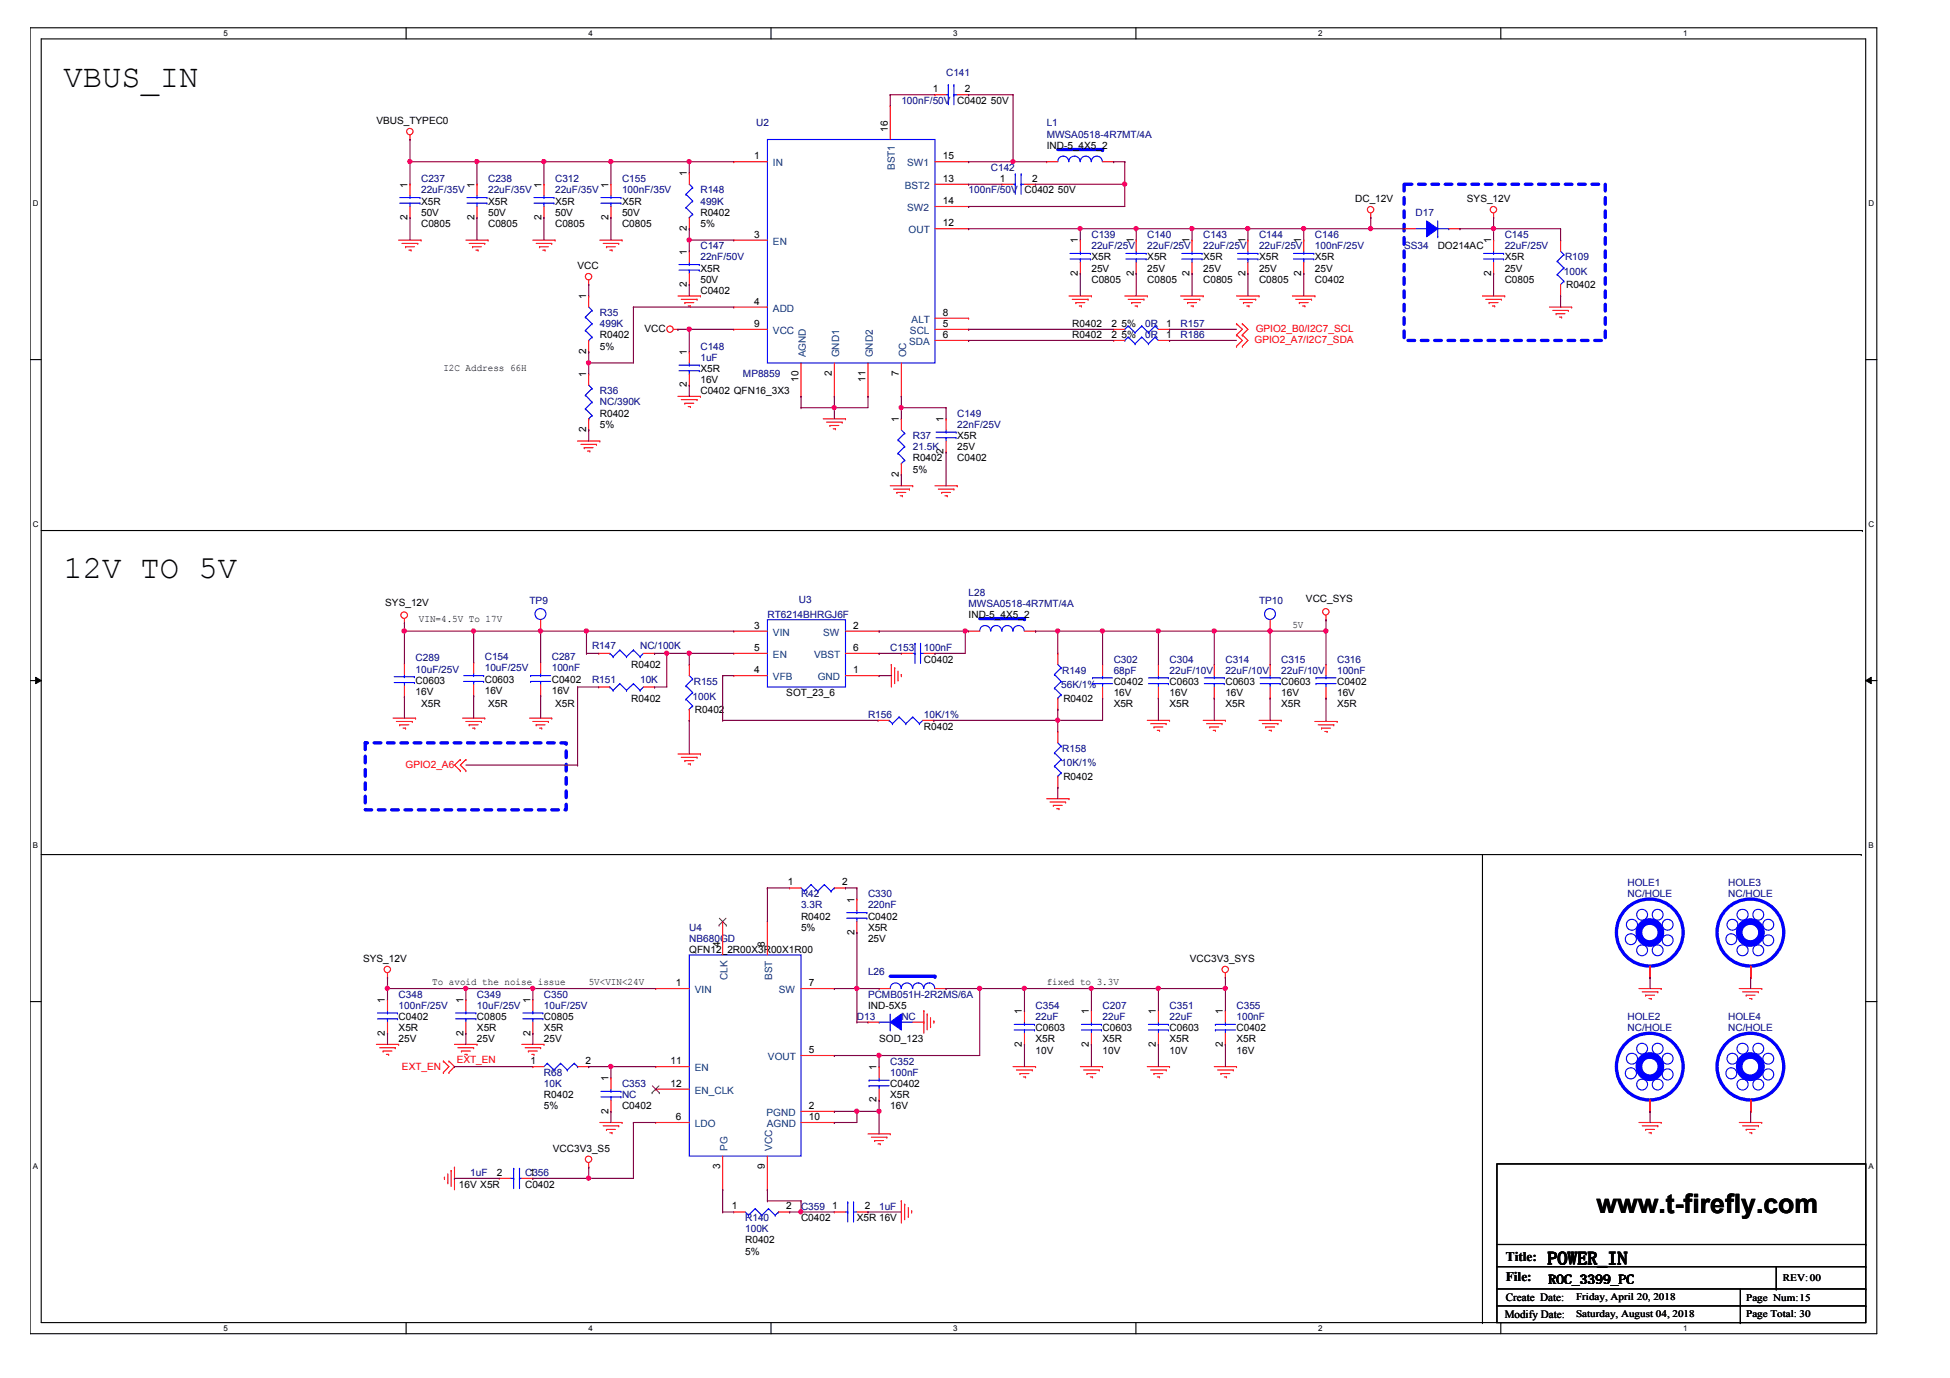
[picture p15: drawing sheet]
<svg xmlns="http://www.w3.org/2000/svg" width="297mm" height="210mm" viewBox="0 0 297 210" stroke-linecap="round" stroke-linejoin="round" font-family="sans-serif">
<defs><g id="words">
<g font-size="4.9">
<text x="9.7" y="13.2">VBUS_IN</text>
<text x="9.7" y="88.1">12V TO 5V</text>
</g>
<text font-size="4.1" x="243.2" y="184.8">www.t-firefly.com</text>
<text font-size="2.7" x="235.8" y="192.6">POWER_IN</text>
<g font-size="2">
<text x="229.4" y="192.1">Title:</text>
<text x="229.4" y="195.2">File:</text>
<text x="235.9" y="195.5">ROC_3399_PC</text>
</g>
<g font-size="1.7">
<text x="229.2" y="200.8">Modify Date:</text>
<text x="229.4" y="198.2">Create Date:</text>
</g>
<g font-size="1.5" fill="#000080">
<text x="144.1" y="11.6">C141</text>
<text x="137.3" y="15.8">100nF/50V</text>
<text x="115.2" y="19.2">U2</text>
<text x="159.4" y="19.2">L1</text>
<text x="159.4" y="21">MWSA0518-4R7MT/4A</text>
<text x="64.1" y="27.7">C237</text>
<text x="64.1" y="29.5">22uF/35V</text>
<text x="74.4" y="27.7">C238</text>
<text x="74.4" y="29.5">22uF/35V</text>
<text x="84.6" y="27.7">C312</text>
<text x="84.6" y="29.5">22uF/35V</text>
<text x="94.8" y="27.7">C155</text>
<text x="94.8" y="29.5">100nF/35V</text>
<text x="106.7" y="29.5">R148</text>
<text x="147.5" y="29.5">100nF/50V</text>
<text x="150.9" y="26">C142</text>
<text x="106.7" y="31.2">499K</text>
<text x="215.6" y="32.9">D17</text>
<text x="106.7" y="38">C147</text>
<text x="106.7" y="39.7">22nF/50V</text>
<text x="166.3" y="36.2">C139</text>
<text x="166.3" y="38">22uF/25V</text>
<text x="174.8" y="36.2">C140</text>
<text x="174.8" y="38">22uF/25V</text>
<text x="183.3" y="36.2">C143</text>
<text x="183.3" y="38">22uF/25V</text>
<text x="191.8" y="36.2">C144</text>
<text x="191.8" y="38">22uF/25V</text>
<text x="200.3" y="36.2">C146</text>
<text x="200.3" y="38">100nF/25V</text>
<text x="213.9" y="38">SS34</text>
<text x="229.2" y="36.2">C145</text>
<text x="229.2" y="38">22uF/25V</text>
<text x="238.2" y="41.9">100K</text>
<text x="238.4" y="39.7">R109</text>
<text x="91.4" y="48.2">R35</text>
<text x="91.4" y="49.9">499K</text>
<text x="106.7" y="53.3">C148</text>
<text x="174.4" y="49.9">0R</text>
<text x="174.4" y="51.6">0R</text>
<text x="179.8" y="49.9">R157</text>
<text x="179.8" y="51.6">R186</text>
<text x="106.7" y="55">1uF</text>
<text x="113.2" y="57.4">MP8859</text>
<text x="91.4" y="60.1">R36</text>
<text x="91.4" y="61.8">NC/390K</text>
<text x="145.8" y="63.5">C149</text>
<text x="145.8" y="65.2">22nF/25V</text>
<text x="139" y="66.9">R37</text>
<text x="139" y="68.6">21.5K</text>
<text x="80.7" y="92.1">TP9</text>
<text x="116.9" y="94.1">RT6214BHRGJ6F</text>
<text x="121.7" y="91.9">U3</text>
<text x="147.5" y="90.7">L28</text>
<text x="147.5" y="92.4">MWSA0518-4R7MT/4A</text>
<text x="191.8" y="92.1">TP10</text>
<text x="63.3" y="100.8">C289</text>
<text x="73.8" y="100.6">C154</text>
<text x="84" y="100.6">C287</text>
<text x="90.2" y="98.9">R147</text>
<text x="97.5" y="98.9">NC/100K</text>
<text x="135.6" y="99.2">C153</text>
<text x="140.7" y="99.2">100nF</text>
<text x="169.6" y="100.9">C302</text>
<text x="178.2" y="100.9">C304</text>
<text x="186.7" y="100.9">C314</text>
<text x="195.2" y="100.9">C315</text>
<text x="203.7" y="100.9">C316</text>
<text x="63.3" y="102.4">10uF/25V</text>
<text x="73.8" y="102.3">10uF/25V</text>
<text x="84" y="102.3">100nF</text>
<text x="90.2" y="104">R151</text>
<text x="97.5" y="104">10K</text>
<text x="105.5" y="106.6">100K</text>
<text x="105.7" y="104.3">R155</text>
<text x="161.6" y="104.8">56K/1%</text>
<text x="161.8" y="102.6">R149</text>
<text x="169.6" y="102.6">68pF</text>
<text x="178.2" y="102.6">22uF/10V</text>
<text x="186.7" y="102.6">22uF/10V</text>
<text x="195.2" y="102.6">22uF/10V</text>
<text x="203.7" y="102.6">100nF</text>
<text x="132.2" y="109.4">R156</text>
<text x="140.7" y="109.4">10K/1%</text>
<text x="161.6" y="116.8">10K/1%</text>
<text x="161.8" y="114.6">R158</text>
<text x="122" y="136.7">R42</text>
<text x="132.2" y="136.7">C330</text>
<text x="247.9" y="135">HOLE1</text>
<text x="247.9" y="136.7">NC/HOLE</text>
<text x="263.2" y="135">HOLE3</text>
<text x="263.2" y="136.7">NC/HOLE</text>
<text x="105" y="141.8">U4</text>
<text x="105" y="143.5">NB680GD</text>
<text x="122" y="138.3">3.3R</text>
<text x="132.2" y="138.3">220nF</text>
<text x="132.2" y="148.6">L26</text>
<text x="60.7" y="152">C348</text>
<text x="60.7" y="153.7">100nF/25V</text>
<text x="72.7" y="152">C349</text>
<text x="72.7" y="153.7">10uF/25V</text>
<text x="82.9" y="152">C350</text>
<text x="82.9" y="153.7">10uF/25V</text>
<text x="130.5" y="155.4">D13</text>
<text x="132.2" y="152">PCMB051H-2R2MS/6A</text>
<text x="137.3" y="155.4">NC</text>
<text x="157.7" y="153.7">C354</text>
<text x="157.7" y="155.4">22uF</text>
<text x="168" y="153.7">C207</text>
<text x="168" y="155.4">22uF</text>
<text x="178.2" y="153.7">C351</text>
<text x="178.2" y="155.4">22uF</text>
<text x="188.4" y="153.7">C355</text>
<text x="188.4" y="155.4">100nF</text>
<text x="247.9" y="155.4">HOLE2</text>
<text x="263.2" y="155.4">HOLE4</text>
<text x="247.9" y="157.1">NC/HOLE</text>
<text x="263.2" y="157.1">NC/HOLE</text>
<text x="82.9" y="163.9">R68</text>
<text x="82.9" y="165.6">10K</text>
<text x="94.8" y="165.6">C353</text>
<text x="94.8" y="167.3">NC</text>
<text x="135.6" y="162.2">C352</text>
<text x="135.6" y="163.9">100nF</text>
<text x="71.6" y="179.2">1uF</text>
<text x="80" y="179.2">C356</text>
<text x="122" y="184.3">C359</text>
<text x="133.9" y="184.3">1uF</text>
<text x="113.5" y="186">R140</text>
<text x="113.5" y="187.7">100K</text>
</g>
<g font-size="1.5">
<text x="142.1" y="14.1">1</text>
<text x="145.8" y="15.8">C0402 50V</text>
<text x="147" y="14.1">2</text>
<text x="57.3" y="18.9">VBUS_TYPEC0</text>
<text x="135.2" y="20.1" transform="rotate(-90 135.2 20.1)">16</text>
<text x="159.4" y="22.6">IND-5_4X5_2</text>
<text x="62.1" y="28.6" transform="rotate(-90 62.1 28.6)">1</text>
<text x="72.3" y="28.6" transform="rotate(-90 72.3 28.6)">1</text>
<text x="82.5" y="28.6" transform="rotate(-90 82.5 28.6)">1</text>
<text x="92.7" y="28.6" transform="rotate(-90 92.7 28.6)">1</text>
<text x="104.6" y="26.9" transform="rotate(-90 104.6 26.9)">1</text>
<text x="114.9" y="24.3">1</text>
<text x="143.6" y="27.7">13</text>
<text x="143.6" y="24.3">15</text>
<text x="152.3" y="27.7">1</text>
<text x="156.1" y="29.5">C0402 50V</text>
<text x="157.2" y="27.7">2</text>
<text x="62.1" y="33.5" transform="rotate(-90 62.1 33.5)">2</text>
<text x="64.1" y="34.5">C0805</text>
<text x="64.1" y="31.2">X5R</text>
<text x="64.1" y="32.9">50V</text>
<text x="72.3" y="33.5" transform="rotate(-90 72.3 33.5)">2</text>
<text x="74.4" y="34.5">C0805</text>
<text x="74.4" y="31.2">X5R</text>
<text x="74.4" y="32.9">50V</text>
<text x="82.5" y="33.5" transform="rotate(-90 82.5 33.5)">2</text>
<text x="84.6" y="34.5">C0805</text>
<text x="84.6" y="31.2">X5R</text>
<text x="84.6" y="32.9">50V</text>
<text x="92.7" y="33.5" transform="rotate(-90 92.7 33.5)">2</text>
<text x="94.8" y="34.5">C0805</text>
<text x="94.8" y="31.2">X5R</text>
<text x="94.8" y="32.9">50V</text>
<text x="104.6" y="35.2" transform="rotate(-90 104.6 35.2)">2</text>
<text x="106.7" y="32.9">R0402</text>
<text x="106.7" y="34.5">5%</text>
<text x="143.6" y="34.5">12</text>
<text x="143.6" y="31.1">14</text>
<text x="206.4" y="30.8">DC_12V</text>
<text x="223.4" y="30.8">SYS_12V</text>
<text x="88" y="41">VCC</text>
<text x="104.6" y="38.8" transform="rotate(-90 104.6 38.8)">1</text>
<text x="106.7" y="41.4">X5R</text>
<text x="114.9" y="36.2">3</text>
<text x="164.2" y="42" transform="rotate(-90 164.2 42)">2</text>
<text x="164.2" y="37.1" transform="rotate(-90 164.2 37.1)">1</text>
<text x="166.3" y="39.7">X5R</text>
<text x="166.3" y="41.4">25V</text>
<text x="172.7" y="42" transform="rotate(-90 172.7 42)">2</text>
<text x="172.7" y="37.1" transform="rotate(-90 172.7 37.1)">1</text>
<text x="174.8" y="39.7">X5R</text>
<text x="174.8" y="41.4">25V</text>
<text x="181.2" y="42" transform="rotate(-90 181.2 42)">2</text>
<text x="181.2" y="37.1" transform="rotate(-90 181.2 37.1)">1</text>
<text x="183.3" y="39.7">X5R</text>
<text x="183.3" y="41.4">25V</text>
<text x="189.7" y="42" transform="rotate(-90 189.7 42)">2</text>
<text x="189.7" y="37.1" transform="rotate(-90 189.7 37.1)">1</text>
<text x="191.8" y="39.7">X5R</text>
<text x="191.8" y="41.4">25V</text>
<text x="198.2" y="42" transform="rotate(-90 198.2 42)">2</text>
<text x="198.2" y="37.1" transform="rotate(-90 198.2 37.1)">1</text>
<text x="200.3" y="39.7">X5R</text>
<text x="200.3" y="41.4">25V</text>
<text x="219" y="38">DO214AC</text>
<text x="227.1" y="42" transform="rotate(-90 227.1 42)">2</text>
<text x="227.1" y="37.1" transform="rotate(-90 227.1 37.1)">1</text>
<text x="229.2" y="39.7">X5R</text>
<text x="229.2" y="41.4">25V</text>
<text x="89.3" y="45.6" transform="rotate(-90 89.3 45.6)">1</text>
<text x="104.6" y="43.7" transform="rotate(-90 104.6 43.7)">2</text>
<text x="106.7" y="44.7">C0402</text>
<text x="106.7" y="43.1">50V</text>
<text x="114.9" y="46.4">4</text>
<text x="166.3" y="43.1">C0805</text>
<text x="174.8" y="43.1">C0805</text>
<text x="183.3" y="43.1">C0805</text>
<text x="191.8" y="43.1">C0805</text>
<text x="200.3" y="43.1">C0402</text>
<text x="229.2" y="43.1">C0805</text>
<text x="238.6" y="43.9">R0402</text>
<text x="89.3" y="53.9" transform="rotate(-90 89.3 53.9)">2</text>
<text x="91.4" y="51.6">R0402</text>
<text x="91.4" y="53.3">5%</text>
<text x="98.2" y="50.5">VCC</text>
<text x="114.9" y="49.8">9</text>
<text x="143.6" y="48.1">8</text>
<text x="143.6" y="49.8">5</text>
<text x="143.6" y="51.5">6</text>
<text x="163.3" y="49.9">R0402</text>
<text x="163.3" y="51.6">R0402</text>
<text x="169.3" y="49.8">2</text>
<text x="169.3" y="51.5">2</text>
<text x="170.8" y="49.9">5%</text>
<text x="170.8" y="51.6">5%</text>
<text x="177.6" y="49.8">1</text>
<text x="177.6" y="51.5">1</text>
<text x="67.5" y="56.5">I2C Address 66H</text>
<text x="89.3" y="57.5" transform="rotate(-90 89.3 57.5)">1</text>
<text x="104.6" y="59" transform="rotate(-90 104.6 59)">2</text>
<text x="104.6" y="54.1" transform="rotate(-90 104.6 54.1)">1</text>
<text x="106.7" y="56.7">X5R</text>
<text x="106.7" y="58.4">16V</text>
<text x="121.6" y="58.2" transform="rotate(-90 121.6 58.2)">10</text>
<text x="126.7" y="57.3" transform="rotate(-90 126.7 57.3)">2</text>
<text x="131.8" y="58.2" transform="rotate(-90 131.8 58.2)">11</text>
<text x="136.9" y="57.3" transform="rotate(-90 136.9 57.3)">7</text>
<text x="89.3" y="65.8" transform="rotate(-90 89.3 65.8)">2</text>
<text x="91.4" y="63.5">R0402</text>
<text x="91.4" y="65.2">5%</text>
<text x="106.7" y="60.1">C0402 QFN16_3X3</text>
<text x="136.9" y="64.3" transform="rotate(-90 136.9 64.3)">1</text>
<text x="143.7" y="64.3" transform="rotate(-90 143.7 64.3)">1</text>
<text x="139" y="70.3">R0402</text>
<text x="143.7" y="69.2" transform="rotate(-90 143.7 69.2)">2</text>
<text x="145.8" y="70.3">C0402</text>
<text x="145.8" y="66.9">X5R</text>
<text x="145.8" y="68.6">25V</text>
<text x="136.9" y="72.6" transform="rotate(-90 136.9 72.6)">2</text>
<text x="139" y="72">5%</text>
<text x="58.7" y="92.2">SYS_12V</text>
<text x="63.8" y="94.8">VIN=4.5V To 17V</text>
<text x="114.9" y="95.8">3</text>
<text x="130" y="95.8">2</text>
<text x="147.5" y="94.1">IND-5_4X5_2</text>
<text x="196.9" y="95.6">5V</text>
<text x="198.9" y="91.7">VCC_SYS</text>
<text x="96.2" y="101.8">R0402</text>
<text x="114.9" y="99.1">5</text>
<text x="130" y="99.1">6</text>
<text x="140.7" y="100.9">C0402</text>
<text x="63.3" y="104.1">C0603</text>
<text x="63.3" y="105.9">16V</text>
<text x="64.1" y="107.7">X5R</text>
<text x="73.8" y="104">C0603</text>
<text x="73.8" y="105.7">16V</text>
<text x="74.4" y="107.7">X5R</text>
<text x="84" y="104">C0402</text>
<text x="84" y="105.7">16V</text>
<text x="84.6" y="107.7">X5R</text>
<text x="96.2" y="106.9">R0402</text>
<text x="114.9" y="102.5">4</text>
<text x="119.8" y="106">SOT_23_6</text>
<text x="130" y="102.5">1</text>
<text x="162" y="106.9">R0402</text>
<text x="169.6" y="104.3">C0402</text>
<text x="169.6" y="107.7">X5R</text>
<text x="169.6" y="106">16V</text>
<text x="178.2" y="104.3">C0603</text>
<text x="178.2" y="107.7">X5R</text>
<text x="178.2" y="106">16V</text>
<text x="186.7" y="104.3">C0603</text>
<text x="186.7" y="107.7">X5R</text>
<text x="186.7" y="106">16V</text>
<text x="195.2" y="104.3">C0603</text>
<text x="195.2" y="107.7">X5R</text>
<text x="195.2" y="106">16V</text>
<text x="203.7" y="104.3">C0402</text>
<text x="203.7" y="107.7">X5R</text>
<text x="203.7" y="106">16V</text>
<text x="105.8" y="108.6">R0402</text>
<text x="140.7" y="111.1">R0402</text>
<text x="162" y="118.8">R0402</text>
<text x="120" y="134.9">1</text>
<text x="128.3" y="134.9">2</text>
<text x="130.1" y="137.5" transform="rotate(-90 130.1 137.5)">1</text>
<text x="122" y="140.1">R0402</text>
<text x="122" y="141.8">5%</text>
<text x="130.1" y="142.4" transform="rotate(-90 130.1 142.4)">2</text>
<text x="132.2" y="140.1">C0402</text>
<text x="132.2" y="141.8">X5R</text>
<text x="132.2" y="143.5">25V</text>
<text x="55.3" y="146.5">SYS_12V</text>
<text x="105" y="145.2">QFN12_2R00X3R00X1R00</text>
<text x="109.7" y="144.3" transform="rotate(-90 109.7 144.3)">4</text>
<text x="116.5" y="144.3" transform="rotate(-90 116.5 144.3)">8</text>
<text x="181.2" y="146.5">VCC3V3_SYS</text>
<text x="58.6" y="152.8" transform="rotate(-90 58.6 152.8)">1</text>
<text x="60.7" y="155.4">C0402</text>
<text x="65.8" y="150.1">To avoid the noise issue</text>
<text x="70.6" y="152.8" transform="rotate(-90 70.6 152.8)">1</text>
<text x="72.7" y="155.4">C0805</text>
<text x="80.8" y="152.8" transform="rotate(-90 80.8 152.8)">1</text>
<text x="82.9" y="155.4">C0805</text>
<text x="89.7" y="150.1">5V&lt;VIN&lt;24V</text>
<text x="103" y="150.2">1</text>
<text x="123.2" y="150.2">7</text>
<text x="132.2" y="153.7">IND-5X5</text>
<text x="155.7" y="154.5" transform="rotate(-90 155.7 154.5)">1</text>
<text x="159.4" y="150.1">fixed to 3.3V</text>
<text x="165.9" y="154.5" transform="rotate(-90 165.9 154.5)">1</text>
<text x="176.1" y="154.5" transform="rotate(-90 176.1 154.5)">1</text>
<text x="186.3" y="154.5" transform="rotate(-90 186.3 154.5)">1</text>
<text x="58.6" y="157.7" transform="rotate(-90 58.6 157.7)">2</text>
<text x="60.7" y="157.1">X5R</text>
<text x="60.7" y="158.8">25V</text>
<text x="70.6" y="157.7" transform="rotate(-90 70.6 157.7)">2</text>
<text x="72.7" y="157.1">X5R</text>
<text x="72.7" y="158.8">25V</text>
<text x="80.8" y="157.7" transform="rotate(-90 80.8 157.7)">2</text>
<text x="82.9" y="157.1">X5R</text>
<text x="82.9" y="158.8">25V</text>
<text x="123.2" y="160.4">5</text>
<text x="133.9" y="158.8">SOD_123</text>
<text x="155.7" y="159.4" transform="rotate(-90 155.7 159.4)">2</text>
<text x="157.7" y="157.1">C0603</text>
<text x="157.7" y="158.8">X5R</text>
<text x="157.7" y="160.5">10V</text>
<text x="165.9" y="159.4" transform="rotate(-90 165.9 159.4)">2</text>
<text x="168" y="157.1">C0603</text>
<text x="168" y="158.8">X5R</text>
<text x="168" y="160.5">10V</text>
<text x="176.1" y="159.4" transform="rotate(-90 176.1 159.4)">2</text>
<text x="178.2" y="157.1">C0603</text>
<text x="178.2" y="158.8">X5R</text>
<text x="178.2" y="160.5">10V</text>
<text x="186.3" y="159.4" transform="rotate(-90 186.3 159.4)">2</text>
<text x="188.4" y="157.1">C0402</text>
<text x="188.4" y="158.8">X5R</text>
<text x="188.4" y="160.5">16V</text>
<text x="80.8" y="162.1">1</text>
<text x="82.9" y="167.3">R0402</text>
<text x="89.2" y="162.1">2</text>
<text x="92.7" y="164.7" transform="rotate(-90 92.7 164.7)">1</text>
<text x="102.1" y="162.1">11</text>
<text x="102.1" y="165.5">12</text>
<text x="133.5" y="167.9" transform="rotate(-90 133.5 167.9)">2</text>
<text x="133.5" y="163" transform="rotate(-90 133.5 163)">1</text>
<text x="135.6" y="165.6">C0402</text>
<text x="135.6" y="167.3">X5R</text>
<text x="82.9" y="169">5%</text>
<text x="92.7" y="169.6" transform="rotate(-90 92.7 169.6)">2</text>
<text x="94.8" y="169">C0402</text>
<text x="103" y="170.6">6</text>
<text x="123.2" y="170.6">10</text>
<text x="123.2" y="168.9">2</text>
<text x="135.6" y="169">16V</text>
<text x="75.7" y="179.1">2</text>
<text x="80.7" y="179.1">1</text>
<text x="84.2" y="175.5">VCC3V3_S5</text>
<text x="109.7" y="178.1" transform="rotate(-90 109.7 178.1)">3</text>
<text x="116.5" y="178.1" transform="rotate(-90 116.5 178.1)">9</text>
<text x="69.9" y="180.9">16V X5R</text>
<text x="80" y="180.9">C0402</text>
<text x="111.5" y="184.2">1</text>
<text x="119.8" y="184.2">2</text>
<text x="126.8" y="184.2">1</text>
<text x="131.7" y="184.2">2</text>
<text x="113.5" y="189.4">R0402</text>
<text x="113.5" y="191.1">5%</text>
<text x="122" y="186">C0402</text>
<text x="130.5" y="186">X5R 16V</text>
<text x="271.6" y="195.2">REV:00</text>
<text x="240.1" y="198">Friday, April 20, 2018</text>
<text x="240.1" y="200.6">Saturday, August 04, 2018</text>
<text x="266" y="198.2">Page Num:15</text>
<text x="266" y="200.6">Page Total: 30</text>
</g>
<g font-size="1.5" fill="#004080">
<text x="117.7" y="25.4">IN</text>
<text x="136.3" y="25.9" transform="rotate(-90 136.3 25.9)">BST1</text>
<text x="137.8" y="28.8">BST2</text>
<text x="138.2" y="25.4">SW1</text>
<text x="138.2" y="32.2">SW2</text>
<text x="138.4" y="35.6">OUT</text>
<text x="117.7" y="37.3">EN</text>
<text x="117.7" y="47.5">ADD</text>
<text x="117.7" y="50.9">VCC</text>
<text x="138.5" y="52.6">SDA</text>
<text x="138.6" y="50.9">SCL</text>
<text x="138.9" y="49.2">ALT</text>
<text x="122.7" y="54.4" transform="rotate(-90 122.7 54.4)">AGND</text>
<text x="127.8" y="54.4" transform="rotate(-90 127.8 54.4)">GND1</text>
<text x="132.9" y="54.4" transform="rotate(-90 132.9 54.4)">GND2</text>
<text x="138" y="54.4" transform="rotate(-90 138 54.4)">OC</text>
<text x="117.7" y="96.9">VIN</text>
<text x="117.7" y="100.2">EN</text>
<text x="124" y="100.2">VBST</text>
<text x="125.4" y="96.9">SW</text>
<text x="117.7" y="103.6">VFB</text>
<text x="124.6" y="103.6">GND</text>
<text x="110.8" y="149.3" transform="rotate(-90 110.8 149.3)">CLK</text>
<text x="117.6" y="149.3" transform="rotate(-90 117.6 149.3)">BST</text>
<text x="105.8" y="151.3">VIN</text>
<text x="118.6" y="151.3">SW</text>
<text x="117" y="161.5">VOUT</text>
<text x="105.8" y="163.2">EN</text>
<text x="105.8" y="166.6">EN_CLK</text>
<text x="105.8" y="171.7">LDO</text>
<text x="116.8" y="170">PGND</text>
<text x="116.8" y="171.7">AGND</text>
<text x="110.8" y="175.3" transform="rotate(-90 110.8 175.3)">PG</text>
<text x="117.6" y="175.3" transform="rotate(-90 117.6 175.3)">VCC</text>
</g>
<g font-size="1.5" fill="#f00">
<text x="191.1" y="52.2">GPIO2_A7/I2C7_SDA</text>
<text x="191.3" y="50.5">GPIO2_B0/I2C7_SCL</text>
<text x="61.8" y="116.9">GPIO2_A6</text>
<text x="69.6" y="161.9">EXT_EN</text>
<text x="61.2" y="163">EXT_EN</text>
</g>
<g font-size="1.2">
<text x="34.1" y="5.5">5</text>
<text x="89.6" y="5.5">4</text>
<text x="145.2" y="5.5">3</text>
<text x="200.8" y="5.5">2</text>
<text x="256.4" y="5.5">1</text>
<text x="5" y="31.5">D</text>
<text x="284.6" y="31.5">D</text>
<text x="5" y="80.3">C</text>
<text x="284.6" y="80.3">C</text>
<text x="5" y="129.2">B</text>
<text x="284.6" y="129.2">B</text>
<text x="5" y="178.1">A</text>
<text x="284.6" y="178.1">A</text>
<text x="34.1" y="202.7">5</text>
<text x="89.6" y="202.7">4</text>
<text x="145.2" y="202.7">3</text>
<text x="200.8" y="202.7">2</text>
<text x="256.4" y="202.7">1</text>
</g>
</g></defs>
<path d="M4.6 4.2h281.3v199h-281.3zM6.3 5.9h277.9v195.6h-277.9z" fill="none" stroke="#000" stroke-width=".17"/>
<g fill="#fff">
<path d="M34.1 4.4h.6v1.4h-.6z"/>
<path d="M34.1 201.6h.6v1.4h-.6z"/>
</g>
<path d="M61.9 4.2v1.7M61.9 201.5v1.7" fill="none" stroke="#000" stroke-width=".17"/>
<g fill="#fff">
<path d="M89.6 4.4h.7v1.4h-.7z"/>
<path d="M89.6 201.6h.7v1.4h-.7z"/>
</g>
<path d="M117.4 4.2v1.7M117.4 201.5v1.7" fill="none" stroke="#000" stroke-width=".17"/>
<g fill="#fff">
<path d="M145.2 4.4h.7v1.4h-.7z"/>
<path d="M145.2 201.6h.7v1.4h-.7z"/>
</g>
<path d="M173 4.2v1.7M173 201.5v1.7" fill="none" stroke="#000" stroke-width=".17"/>
<g fill="#fff">
<path d="M200.8 4.4h.6v1.4h-.6z"/>
<path d="M200.8 201.6h.6v1.4h-.6z"/>
</g>
<path d="M228.6 4.2v1.7M228.6 201.5v1.7" fill="none" stroke="#000" stroke-width=".17"/>
<g fill="#fff">
<path d="M256.4 4.4h.6v1.4h-.6z"/>
<path d="M256.4 201.6h.6v1.4h-.6z"/>
<path d="M5 30.4h.8v1.3h-.8z"/>
<path d="M284.6 30.4h.8v1.3h-.8z"/>
<path d="M5 79.2h.8v1.4h-.8z"/>
<path d="M284.6 79.2h.8v1.4h-.8z"/>
</g>
<path d="M4.6 54.8h1.7M284.2 54.8h1.7" fill="none" stroke="#000" stroke-width=".17"/>
<g fill="#fff">
<path d="M5 128.1h.8v1.4h-.8z"/>
<path d="M284.6 128.1h.8v1.4h-.8z"/>
</g>
<path d="M4.6 103.7h1.7M284.2 103.7h1.7" fill="none" stroke="#000" stroke-width=".17"/>
<path d="M5.4 103.2l.9 .5-.9 .4zM284.2 103.7l.8-.5v.9z" fill="#000"/>
<path d="M5.4 103.2l.9 .5-.9 .4zM284.2 103.7l.8-.5v.9z" fill="none" stroke="#000" stroke-width=".15"/>
<g fill="#fff">
<path d="M5 177h.8v1.3h-.8z"/>
<path d="M284.6 177h.8v1.3h-.8z"/>
</g>
<g fill="none" stroke="#000" stroke-width=".17">
<path d="M6.3 80.8h277.4M283.7 80.8h.1M6.3 130.2h277.2M225.8 130.2v71.3M283.5 130.2h.1M4.6 152.6h1.7M284.2 152.6h1.7M228 177.3h56.2v24.2h-56.2zM228 189.6h56.2M228 193h56.2M228 196.3h56.2M228 198.9h56.2"/>
<path d="M265.1 196.3v5.2M270.6 196.3h.1M270.6 193v3.3M284.2 189.6h.1M284.2 193h.1M284.2 196.3h.1M284.2 198.9h.1M225.8 201.5h.1M265.1 201.5h.1"/>
</g>
<path d="M213.9 28.1h30.6v23.8h-30.6zM55.6 113.2h30.6v10.2h-30.6z" fill="none" stroke="#00f" stroke-width=".51" stroke-dasharray="1 1"/>
<g fill="none" stroke="#f00" stroke-width=".17">
<path d="M142.4 14.4h.1M142.4 14.4h1.7M145.8 14.4h1.7M147.5 14.4h.1M60.7 36.6h3.4M61.2 37.1h2.4M61.8 37.6h.1M61.8 37.6h1.3M62.3 38.1h.3M62.5 21.3h.1M62.5 20.6v.7M62.6 38.1h.1"/>
<path d="M63.6 37.1h.1M64.1 36.6h.1M71 36.6h3.4M71.5 37.1h2.3M72 37.6h.1M72 37.6h1.3M72.5 38.1h.3M72.8 38.1h.1M73.8 37.1h.1M74.4 36.6h.1M81.2 36.6h3.4M81.7 37.1h2.3"/>
<path d="M82.2 37.6h.1M82.2 37.6h1.3M82.7 38.1h.3M83 38.1h.1M84 37.1h.1M84.6 36.6h.1M91.4 36.6h3.4M91.9 37.1h2.3M92.4 37.6h.1M92.4 37.6h1.3M92.9 38.1h.3M93.2 38.1h.1"/>
<path d="M94.2 37.1h.1M94.8 36.6h.1M208.8 33.1h.1M208.8 32.5v.6M227.5 33.1h.1M227.5 32.5v.6M89.7 43.3h.1M89.7 45.1h.1M89.7 53.6h.1M89.7 57h.1M89.7 42.7v.6M89.7 45.1v1.7"/>
<path d="M89.7 51.9v1.7M89.7 57v1.7M102.6 50.2h.7M103.3 50.2h.1M103.3 45.1h3.4M103.8 45.6h2.4M104.3 46.1h.1M104.3 46.1h1.4M104.8 46.6h.4M105.2 46.6h.1M106.2 45.6h.1M106.7 45.1h.1"/>
<path d="M162.8 45.1h3.5M163.3 45.6h2.4M163.9 46.1h.1M163.9 46.1h1.3M164.4 46.6h.3M164.7 46.6h.1M165.7 45.6h.1M166.3 45.1h.1M169.6 50.2h.1M169.6 50.2h1.7M171.3 45.1h3.5M171.8 45.6h2.5"/>
<path d="M172.4 46.1h.1M172.4 46.1h1.3M172.9 46.6h.3M173.2 46.6h.1M174.3 45.6h.1M174.8 45.1h.1M176.5 50.2h1.7M178.2 50.2h.1M179.8 45.1h3.5M180.4 45.6h2.4M180.9 46.1h.1M180.9 46.1h1.4"/>
<path d="M181.4 46.6h.4M181.8 46.6h.1M182.8 45.6h.1M183.3 45.1h.1M188.4 49.3h.1M188.4 51h.1M188.4 52.7h.1M188.4 45.1h3.4M188.4 49.3l.8 .9-.8 .8M188.4 51l.8 .9-.8 .8M188.9 45.6h2.4M189.2 49.3h.1"/>
<path d="M189.2 51h.1M189.2 52.7h.1M189.2 49.3l.9 .9-.9 .8M189.2 51l.9 .9-.9 .8M189.4 46.1h.1M189.4 46.1h1.4M189.9 46.6h.4M190.3 46.6h.1M191.3 45.6h.1M191.8 45.1h.1M196.9 45.1h3.4M197.4 45.6h2.4"/>
<path d="M197.9 46.1h.1M197.9 46.1h1.4M198.4 46.6h.4M198.8 46.6h.1M199.8 45.6h.1M200.3 45.1h.1M225.8 45.1h3.4M226.3 45.6h2.4M226.8 46.1h.1M226.8 46.1h1.4M227.3 46.6h.4M227.7 46.6h.1"/>
<path d="M228.7 45.6h.1M229.2 45.1h.1M236 46.8h3.4M236.5 47.3h2.4M237 47.8h.1M237 47.8h1.4M237.5 48.3h.4M237.9 48.3h.1M238.9 47.3h.1M239.4 46.8h.1M88 67.2h3.4M88.5 67.7h2.4"/>
<path d="M89 68.2h.1M89 68.2h1.4M89.5 68.7h.3M89.7 65.5h.1M89.7 63.8v1.7M89.8 68.7h.1M90.9 67.7h.1M91.4 67.2h.1M103.3 60.4h3.4M103.8 60.9h2.4M104.3 61.4h.1M104.3 61.4h1.4"/>
<path d="M104.8 61.9h.4M105.2 61.9h.1M106.2 60.9h.1M106.7 60.4h.1M125.4 63.8h3.4M125.9 64.3h2.4M126.4 64.8h.1M126.4 64.8h1.4M126.9 65.3h.4M127.3 65.3h.1M128.3 64.3h.1M128.8 63.8h.1"/>
<path d="M135.6 74h3.4M136.1 74.5h2.4M136.6 75h.1M136.6 75h1.4M137.1 75.5h.4M137.5 75.5h.1M138.5 74.5h.1M139 74h.1M142.4 74h3.4M142.9 74.5h2.4M143.4 75h.1M143.4 75h1.4"/>
<path d="M143.9 75.5h.4M144.3 75.5h.1M145.3 74.5h.1M145.8 74h.1M61.6 94.9h.1M61.6 94.2v.7M202 94.4h.1M202 93.7v.7M59.9 109.4h3.4M60.4 109.9h2.4M60.9 110.4h.1M60.9 110.4h1.4"/>
<path d="M61.4 110.9h.4M61.8 110.9h.1M62.8 109.9h.1M63.3 109.4h.1M70.1 117.4h.1M70.1 115.7h.1M70.1 115.7l-.9 .8 .9 .9M70.5 109.4h3.3M71 117.4h.1M71 115.7h.1M71 109.9h2.3M71 115.7l-.9 .8 .9 .9"/>
<path d="M71.5 110.4h.1M71.5 110.4h1.3M72 110.9h.3M72.1 100.9h.1M72.1 106h.1M72.1 100.9v1.7M72.1 104.3v1.7M72.3 110.9h.1M73.3 109.9h.1M73.8 109.4h.1M80.7 109.4h3.3M81.2 109.9h2.3"/>
<path d="M81.7 110.4h.1M81.7 110.4h1.3M82.2 110.9h.3M82.5 110.9h.1M83.5 109.9h.1M84 109.4h.1M103.3 114.8h3.4M103.8 115.4h2.4M104.3 115.9h.1M104.3 115.9h1.4M104.8 116.4h.4M105.2 116.4h.1"/>
<path d="M106.2 115.4h.1M106.7 114.8h.1M135.8 101.2h.1M135.8 101.2v3.4M136.3 101.7h.1M136.3 101.7v2.4M136.8 103.6h.1M136.8 102.2v1.4M137.3 102.7h.1M137.3 102.7v.4M161.1 111.4h.1M161.1 119.9h.1"/>
<path d="M161.1 111.4v1.8M161.1 118.2v1.7M174.8 109.7h3.4M175.3 110.2h2.3M175.8 110.7h.1M175.8 110.7h1.3M176.3 111.3h.3M176.6 111.3h.1M177.6 110.2h.1M178.2 109.7h.1M183.3 109.7h3.4M183.8 110.2h2.4"/>
<path d="M184.3 110.7h.1M184.3 110.7h1.3M184.8 111.3h.3M185.1 111.3h.1M186.2 110.2h.1M186.7 109.7h.1M191.8 109.7h3.4M192.3 110.2h2.4M192.8 110.7h.1M192.8 110.7h1.4M193.3 111.3h.3M193.6 111.3h.1"/>
<path d="M194.7 110.2h.1M195.2 109.7h.1M200.3 109.9h3.4M200.8 110.4h2.4M201.3 110.9h.1M201.3 110.9h1.4M201.8 111.4h.4M202.2 111.4h.1M203.2 110.4h.1M203.7 109.9h.1M159.4 121.7h3.4M159.9 122.2h2.4"/>
<path d="M160.5 122.7h.1M160.5 122.7h1.3M161 123.2h.3M161.3 123.2h.1M162.3 122.2h.1M162.8 121.7h.1M57.3 159.1h3.4M57.8 159.6h2.4M59 148.9h.1M59 148.2v.7M60.2 159.6h.1M60.7 159.1h.1"/>
<path d="M69.2 159.1h3.5M69.7 159.6h2.4M72.1 159.6h.1M72.7 159.1h.1M79.5 159.1h3.4M80 159.6h2.4M82.4 159.6h.1M82.9 159.1h.1M140.7 154h.1M140.7 154v3.4M141.2 154.5h.1M141.2 154.5v2.4"/>
<path d="M141.7 156.4h.1M141.7 155v1.4M142.3 155.5h.1M142.3 155.5v.4M186.7 148.9h.1M186.7 148.2v.7M249.7 150.6h3.3M250.2 151.1h2.3M250.7 151.6h.1M250.7 151.6h1.3M251.2 152.1h.3M251.5 152.1h.1"/>
<path d="M252.5 151.1h.1M253 150.6h.1M264.9 150.6h3.5M265.4 151.1h2.5M266 151.6h.1M266 151.6h1.3M266.5 152.1h.3M266.8 152.1h.1M267.9 151.1h.1M268.4 150.6h.1M58.3 160.1h.1M58.3 160.1h1.4"/>
<path d="M58.9 160.6h.3M59.2 160.6h.1M67.5 161.6h.1M67.5 163.4h.1M67.5 161.6l.9 .9-.9 .9M67.7 179.3h.1M67.7 179.3v.4M68.2 178.8v1.4M68.4 163.4h.1M68.4 161.6h.1M68.4 161.6l.8 .9-.8 .9M68.7 178.3h.1"/>
<path d="M68.7 178.3v2.4M69.2 177.8h.1M69.2 177.8v3.4M70.3 160.1h.1M70.3 160.1h1.3M70.8 160.6h.3M71.1 160.6h.1M80.5 160.1h.1M80.5 160.1h1.3M81 160.6h.3M81.3 160.6h.1M89.7 177.8h.1"/>
<path d="M89.7 177.1v.7M91.4 171h3.4M91.9 171.5h2.3M92.4 172h.1M92.4 172h1.3M92.9 172.6h.3M93.2 172.6h.1M94.2 171.5h.1M94.8 171h.1M132.2 172.7h3.4M132.7 173.2h2.4M133.2 173.7h.1"/>
<path d="M133.2 173.7h1.4M133.7 174.2h.4M134.1 174.2h.1M135.1 173.2h.1M135.6 172.7h.1M154.3 162.5h3.4M154.8 163h2.4M155.4 163.5h.1M155.4 163.5h1.3M155.9 164h.3M156.2 164h.1M157.2 163h.1"/>
<path d="M157.7 162.5h.1M164.6 162.5h3.4M165.1 163h2.3M165.6 163.5h.1M165.6 163.5h1.3M166.1 164h.3M166.4 164h.1M167.4 163h.1M168 162.5h.1M174.8 162.5h3.4M175.3 163h2.3M175.8 163.5h.1"/>
<path d="M175.8 163.5h1.3M176.3 164h.3M176.6 164h.1M177.6 163h.1M178.2 162.5h.1M185 162.5h3.4M185.5 163h2.3M186 163.5h.1M186 163.5h1.3M186.5 164h.3M186.8 164h.1M187.8 163h.1"/>
<path d="M188.4 162.5h.1M249.7 171h3.3M250.2 171.5h2.3M250.7 172h.1M250.7 172h1.3M251.2 172.6h.3M251.5 172.6h.1M252.5 171.5h.1M253 171h.1M264.9 171h3.5M265.4 171.5h2.5M266 172h.1"/>
<path d="M266 172h1.3M266.5 172.6h.3M266.8 172.6h.1M267.9 171.5h.1M268.4 171h.1M68.2 180.2h.1M111.8 184.6h.1M111.8 184.6h1.7M118.6 184.6h1.7M120.3 184.6h.1M137.3 182.9h.1M137.3 182.9v3.4"/>
<path d="M137.8 183.4h.1M137.8 183.4v2.4M138.4 185.3h.1M138.4 183.9v1.4M138.9 184.4h.1M138.9 184.4v.4"/>
<circle cx="62.4" cy="20" r=".49"/>
<circle cx="208.8" cy="31.9" r=".49"/>
<circle cx="227.5" cy="31.9" r=".49"/>
<circle cx="89.7" cy="42.1" r=".49"/>
<circle cx="102.1" cy="50.1" r=".49"/>
<circle cx="61.6" cy="93.7" r=".5"/>
<circle cx="202" cy="93.2" r=".49"/>
<circle cx="59" cy="147.7" r=".49"/>
<circle cx="186.6" cy="147.7" r=".49"/>
<circle cx="89.7" cy="176.6" r=".49"/>
</g>
<g fill="none" stroke="#00f" stroke-width=".17">
<path d="M144.1 14.4h.4M144.5 14.4h.1M144.5 12.9h.1M144.5 12.9v3.1M145.3 12.9h.1M145.3 14.4h.1M145.3 14.4h.5M145.3 12.9v3.1M161.1 24.6a.83 .83 0 0 1 .9-.8 .83 .83 0 0 1 .8 .8M162.8 24.6a.85 .85 0 0 1 .9-.8 .85 .85 0 0 1 .8 .8M164.6 24.6a.83 .83 0 0 1 .8-.8 .83 .83 0 0 1 .8 .8M166.3 24.6a.83 .83 0 0 1 .8-.8 .83 .83 0 0 1 .8 .8"/>
<path d="M89.2 48.3h.1M89.2 50.3h.1M89.2 48.3l1 1M89.2 50.3l1 1M89.7 51.9h.1M89.7 46.8l.5 .5M89.7 58.7l.5 .5M90.2 47.3h.1M90.2 49.3h.1M90.2 51.3h.1M90.2 59.2h.1M90.2 47.3l-1 1"/>
<path d="M90.2 49.3l-1 1M90.2 51.3l-.5 .6M90.2 59.2l-1 1M171.3 50.2h.1M171.8 49.7h.1M171.8 49.7l1.1 1M171.8 49.7l-.5 .5M172.9 50.7h.1M173.9 49.7h.1M173.9 49.7l1 1M173.9 49.7l-1 1M174.9 50.7h.1"/>
<path d="M176 49.7h.1M176 49.7l.5 .5M176 49.7l-1.1 1M89.2 60.2h.1M89.2 62.3h.1M89.2 60.2l1 1.1M89.2 62.3l1 1M89.7 63.8h.1M90.2 61.3h.1M90.2 63.3h.1M90.2 61.3l-1 1M90.2 63.3l-.5 .5"/>
<path d="M70.6 103.8h3.1M70.6 102.9h3.1M72.1 102.9h.1M72.1 103.8h.1M72.1 102.6v.3M72.1 103.8v.5M73.7 103.8h.1M73.7 102.9h.1M160.6 114.7h.1M160.6 116.7h.1M160.6 114.7l1 1M160.6 116.7l1 1"/>
<path d="M161.1 118.2h.1M161.1 113.2l.5 .5M161.6 113.7h.1M161.6 115.7h.1M161.6 117.7h.1M161.6 113.7l-1 1M161.6 115.7l-1 1M161.6 117.7l-.5 .5M113.5 184.6l.5 .5M114 185.1h.1M115 184.1h.1M115 184.1l-1 1"/>
<path d="M115 184.1l1 1M116 185.1h.1M117.1 184.1h.1M117.1 184.1l-1.1 1M117.1 184.1l1 1M118.1 185.1h.1M118.6 184.6h.1M118.6 184.6l-.5 .5"/>
</g>
<path d="M161.1 22.8h6.9" fill="none" stroke="#00f" stroke-width=".51"/>
<circle cx="168" cy="22.8" r=".25" fill="#00f"/>
<path d="M159.4 24.6h.1M159.4 24.6h1.7M168 24.6h1.6M169.6 24.6h.1M227.5 36.6h.1M227.5 36.6v1.7M227.5 40v1.7M237.7 36.6h.1M237.7 36.6v1.7M227.5 41.7h.1M237.7 45.1h.1M237.7 43.3v1.8" fill="none" stroke="#f00" stroke-width=".17"/>
<g fill="none" stroke="#00f" stroke-width=".17">
<path d="M215.6 34.8h1.7M217.3 34.8h.1M219 36.1h.1M219 33.7v2.4M219 34.8h1.7M220.7 34.8h.1M226 39.5h3M226 38.6h3M227.5 38.6h.1M227.5 39.5h.1M227.5 38.3v.3M227.5 39.5v.5"/>
<path d="M229 39.5h.1M229 38.6h.1M237.2 39.8h.1M237.2 39.8l1 1M237.7 38.3l.5 .5M238.2 38.8h.1M238.2 38.8l-1 1M237.2 41.8h.1M237.2 41.8l1 1M237.7 43.3h.1M238.2 40.8h.1M238.2 42.8h.1"/>
<path d="M238.2 40.8l-1 1M238.2 42.8l-.5 .5"/>
</g>
<path d="M217.3 33.7l1.7 1.1-1.7 1.3z" fill-rule="evenodd" fill="#00f"/>
<g fill="none" stroke="#00f" stroke-width=".17">
<path d="M180 39.5h3.1M180 38.6h3.1M181.6 38.6h.1M181.6 39.5h.1M181.6 38.3v.3M181.6 39.5v.5M183.1 39.5h.1M183.1 38.6h.1M217.3 33.7l1.7 1.1-1.7 1.3zM142.6 66.7h3M142.6 65.8h3M144.1 65.8h.1"/>
<path d="M144.1 66.7h.1M144.1 65.5v.3M144.1 66.7v.5M145.6 66.7h.1M145.6 65.8h.1M80.8 103.8h.1M80.8 102.9h.1M80.8 103.8h3.1M80.8 102.9h3.1M82.4 102.9h.1M82.4 103.8h.1M82.4 102.6v.3"/>
<path d="M82.4 103.8v.5M92.9 104.6h.1M92.9 104.6l.5 .6M93.4 105.2h.1M94.4 104.1h.1M94.4 104.1l1 1.1M94.4 104.1l-1 1.1M95.4 105.2h.1M96.5 104.1h.1M96.5 104.1l1 1.1M96.5 104.1l-1.1 1.1M97.5 105.2h.1"/>
<path d="M98 104.6l-.5 .6M174.9 104.1h3.1M174.9 103.3h3.1M176.5 103.3h.1M176.5 104.1h.1M176.5 102.9v.4M176.5 104.1v.5M178 104.1h.1M178 103.3h.1M105 145.5h17v30.6h-17zM135.6 150.6a.83 .83 0 0 1 .8-.9 .83 .83 0 0 1 .9 .9M137.3 150.6a.85 .85 0 0 1 .8-.9 .85 .85 0 0 1 .9 .9"/>
<path d="M139 150.6a.83 .83 0 0 1 .9-.9 .83 .83 0 0 1 .8 .9M140.7 150.6a.83 .83 0 0 1 .9-.9 .83 .83 0 0 1 .8 .9M91.5 167.1h3.1M91.5 166.2h3.1M93.1 166.2h.1M93.1 167.1h.1M93.1 165.9v.3M93.1 167.1v.5M94.6 167.1h.1M94.6 166.2h.1"/>
<circle cx="250.1" cy="139.3" r=".83"/>
<circle cx="252.5" cy="139.3" r=".83"/>
<circle cx="248.4" cy="143.1" r=".84"/>
<circle cx="248.6" cy="140.9" r=".84"/>
<circle cx="250.1" cy="144.8" r=".83"/>
<circle cx="252.5" cy="144.8" r=".83"/>
<circle cx="254" cy="143.2" r=".83"/>
<circle cx="254" cy="140.9" r=".83"/>
<circle cx="265.4" cy="159.7" r=".84"/>
<circle cx="267.8" cy="159.7" r=".83"/>
<circle cx="263.7" cy="163.5" r=".84"/>
<circle cx="263.9" cy="161.3" r=".83"/>
<circle cx="265.4" cy="165.2" r=".84"/>
<circle cx="267.8" cy="165.2" r=".83"/>
<circle cx="269.3" cy="163.7" r=".84"/>
<circle cx="269.4" cy="161.3" r=".83"/>
</g>
<g fill="none" stroke="#f00" stroke-width=".17">
<path d="M181.6 36.6h.1M181.6 36.6v1.7M181.6 40v1.7M213.9 34.8h.1M213.9 34.8h1.7M220.7 34.8h1.7M222.4 34.8h.1M181.6 41.7h.1M144.1 63.8h.1M144.1 68.9h.1M144.1 63.8v1.7M144.1 67.2v1.7"/>
<path d="M82.4 100.9h.1M82.4 106h.1M82.4 100.9v1.7M82.4 104.3v1.7M91.2 104.6h.1M91.2 104.6h1.7M98 104.6h1.7M99.7 104.6h.1M176.5 101.2h.1M176.5 106.3h.1M176.5 101.2v1.7M176.5 104.6v1.7"/>
<path d="M99.9 150.6h.1M99.9 150.6h5.1M110.1 140.4h.1M110.1 140.4v5.1M116.9 140.4h.1M116.9 140.4v5.1M122 150.6h5.1M127.1 150.6h.1M251.3 148.9h.1M251.3 147.2v1.7M93.1 164.2h.1M93.1 169.3h.1"/>
<path d="M93.1 164.2v1.7M93.1 167.6v1.7M99.9 162.5h.1M99.9 165.9h.1M99.9 171h.1M99.9 162.5h5.1M99.9 171h5.1M99.9 165.9h5.1M110.1 176.1v5.1M116.9 176.1v5.1M122 160.8h5.1M122 171h5.1"/>
<path d="M122 169.3h5.1M127.1 160.8h.1M127.1 171h.1M127.1 169.3h.1M266.7 169.3h.1M266.7 167.6v1.7M110.1 181.2h.1M116.9 181.2h.1"/>
</g>
<path d="M109.6 139.9l1 1M110.6 139.9l-1.1 1M109.5 140.9h.1M110.6 140.9h.1M99.3 166.5h.1M99.4 165.4l1 1.1M100.4 165.4l-1.1 1.1M100.4 166.5h.1" fill="none" stroke="#804000" stroke-width=".15"/>
<g fill="none" stroke="#00f" stroke-width=".51">
<path d="M135.6 148.7h6.8"/>
<circle cx="251.3" cy="142" r="5.1"/>
<circle cx="266.6" cy="162.5" r="5.1"/>
</g>
<g fill="none" stroke="#00f" stroke-width="1">
<circle cx="251.3" cy="142" r="1.68"/>
<circle cx="266.6" cy="162.5" r="1.7"/>
</g>
<circle cx="142.4" cy="148.7" r=".25" fill="#00f"/>
<g fill="none" stroke="#f00" stroke-width=".17">
<path d="M62.5 28.1h.1M62.5 33.1h.1M62.5 28.1v1.7M62.5 31.5v1.6M82.9 28.1h.1M82.9 33.1h.1M82.9 28.1v1.7M82.9 31.5v1.6M105 38.3h.1M105 26.3h.1M105 34.8h.1M105 26.3v1.8"/>
<path d="M105 33.1v1.7M105 38.3v1.7M173.1 36.6h.1M173.1 36.6v1.7M173.1 40v1.7M105 53.6h.1M105 58.7h.1M105 43.3h.1M105 41.7v1.6M105 53.6v1.7M105 57v1.7M169.6 51.9h.1"/>
<path d="M169.6 51.9h1.7M173.1 41.7h.1M176.5 51.9h1.7M178.2 51.9h.1M137.3 63.8h.1M137.3 72.3h.1M137.3 63.8v1.7M137.3 70.6v1.7M82.4 96.1h.1M82.4 94.4v1.7M91.2 99.5h.1M91.2 99.5h1.7"/>
<path d="M98 99.5h1.7M99.7 99.5h.1M111.8 96.1h.1M111.8 99.5h.1M111.8 99.5h5.1M111.8 96.1h5.1M128.8 99.5h5.1M128.8 96.1h5.1M133.9 96.1h.1M133.9 99.5h.1M137.3 99.5h.1M137.3 99.5h1.7"/>
<path d="M140.7 99.5h1.7M142.4 99.5h.1M161.1 99.5h.1M161.1 99.5v1.7M61.6 101h.1M61.6 106.2h.1M61.6 101v1.7M61.6 104.5v1.7M111.8 102.9h.1M111.8 102.9h5.1M128.8 102.9h5.1M133.7 109.7h.1"/>
<path d="M133.7 109.7h1.7M133.9 102.9h.1M140.6 109.7h1.7M142.3 109.7h.1M161.1 108h.1M161.1 106.3v1.7M185 101.2h.1M185 106.3h.1M185 101.2v1.7M185 104.6v1.7M193.5 101.2h.1M193.5 106.3h.1"/>
<path d="M193.5 101.2v1.7M193.5 104.6v1.7M202 101.2h.1M202 106.3h.1M202 101.2v1.7M202 104.6v1.7M120.3 135.3h.1M120.3 135.3h1.7M127.1 135.3h1.7M128.8 135.3h.1M130.5 136.9h.1M130.5 136.9v1.8"/>
<path d="M71 152.3h.1M71 157.4h.1M71 152.3v1.7M71 155.7v1.7M81.2 152.3h.1M81.2 157.4h.1M81.2 152.3v1.7M81.2 155.7v1.7M130.5 142.1h.1M130.5 140.4v1.7M133.9 150.6h.1M133.9 150.6h1.7"/>
<path d="M142.4 150.6h1.7M144.1 150.6h.1M166.3 154h.1M166.3 159.1h.1M166.3 154v1.7M166.3 157.4v1.7M176.5 154h.1M176.5 159.1h.1M176.5 154v1.7M176.5 157.4v1.7M266.7 148.9h.1M266.7 147.2v1.7"/>
<path d="M76 179.5h.1M76 179.5h1.7M79.5 179.5h1.7M81.2 162.5h.1M81.2 179.5h.1M81.2 162.5h1.7M88 162.5h1.7M89.7 162.5h.1M127.1 184.6h.1M127.1 184.6h1.7M130.5 184.6h1.7M132.2 184.6h.1"/>
</g>
<g fill="none" stroke="#00f" stroke-width=".17">
<path d="M60.9 30.9h3.1M60.9 30.1h3.1M62.5 30.1h.1M62.5 30.9h.1M62.5 29.8v.3M62.5 30.9v.6M64 30.9h.1M64 30.1h.1M81.3 30.9h3.1M81.3 30.1h3.1M82.9 30.1h.1M82.9 30.9h.1"/>
<path d="M82.9 29.8v.3M82.9 30.9v.6M84.4 30.9h.1M84.4 30.1h.1M104.5 29.6h.1M104.5 31.6h.1M104.5 29.6l1 1M104.5 31.6l1 1M105 33.1h.1M105 40v.3M105 28.1l.5 .5M105.5 28.6h.1"/>
<path d="M105.5 30.6h.1M105.5 32.6h.1M105.5 28.6l-1 1M105.5 30.6l-1 1M105.5 32.6l-.5 .5M171.5 39.5h3.1M171.5 38.6h3.1M173.1 38.6h.1M173.1 39.5h.1M173.1 38.3v.3M173.1 39.5v.5M174.6 39.5h.1"/>
<path d="M174.6 38.6h.1M103.4 56.5h3.1M103.4 55.6h3.1M103.4 41.1h3.1M103.4 40.3h3.1M105 55.6h.1M105 56.5h.1M105 40.3h.1M105 41.1h.1M105 41.1v.6M105 55.3v.3M105 56.5v.5"/>
<path d="M106.5 56.5h.1M106.5 55.6h.1M106.5 41.1h.1M106.5 40.3h.1M171.3 51.9h.1M171.8 51.3h.1M171.8 51.3l1.1 1.1M171.8 51.3l-.5 .6M172.9 52.4h.1M173.9 51.3h.1M173.9 51.3l1 1.1M173.9 51.3l-1 1.1"/>
<path d="M174.9 52.4h.1M176 51.3h.1M176 51.3l.5 .6M176 51.3l-1.1 1.1M136.8 67h.1M136.8 69h.1M136.8 67l1 1M136.8 69l1 1.1M137.3 70.6h.1M137.3 65.5l.5 .5M137.8 66h.1M137.8 68h.1"/>
<path d="M137.8 70.1h.1M137.8 66l-1 1M137.8 68l-1 1M137.8 70.1l-.5 .5M92.9 99.5h.1M92.9 99.5l.5 .5M94.4 99h.1M94.4 99l1 1M94.4 99l-1 1M96.5 99h.1M96.5 99l1 1M96.5 99l-1.1 1"/>
<path d="M98 99.5l-.5 .5M116.9 94.4h11.9v10.2h-11.9zM139 99.5h.4M139.4 99.5h.1M139.4 98h.1M139.4 98v3M140.2 98h.1M140.2 99.5h.1M140.2 99.5h.5M140.2 98v3M60 104h3.1M60 103.1h3.1"/>
<path d="M61.6 103.1h.1M61.6 104h.1M61.6 102.7v.4M61.6 104v.5M63.1 104h.1M63.1 103.1h.1M93.4 100h.1M95.4 100h.1M97.5 100h.1M135.4 109.7h.1M135.4 109.7l.5 .5M135.9 110.2h.1"/>
<path d="M137 109.2h.1M137 109.2l1 1M137 109.2l-1.1 1M138 110.2h.1M139 109.2h.1M139 109.2l1.1 1M139 109.2l-1 1M140.1 110.2h.1M140.6 109.7l-.5 .5M160.6 102.7h.1M160.6 104.8h.1M160.6 102.7l1 1.1"/>
<path d="M160.6 104.8l1 1M161.1 106.3h.1M161.1 101.2l.5 .5M161.6 101.7h.1M161.6 103.8h.1M161.6 105.8h.1M161.6 101.7l-1 1M161.6 103.8l-1 1M161.6 105.8l-.5 .5M183.4 104.1h3.1M183.4 103.3h3.1M185 103.3h.1"/>
<path d="M185 104.1h.1M185 102.9v.4M185 104.1v.5M186.5 104.1h.1M186.5 103.3h.1M192 104.1h3M192 103.3h3M193.5 103.3h.1M193.5 104.1h.1M193.5 102.9v.4M193.5 104.1v.5M195 104.1h.1"/>
<path d="M195 103.3h.1M200.5 104.1h.1M200.5 103.3h.1M200.5 104.1h3M200.5 103.3h3M202 103.3h.1M202 104.1h.1M202 102.9v.4M202 104.1v.5M122 135.3l.5 .5M122.5 135.8h.1M123.5 134.7h.1"/>
<path d="M123.5 134.7l-1 1.1M123.5 134.7l1.1 1.1M124.6 135.8h.1M125.6 134.7h.1M125.6 134.7l-1 1.1M125.6 134.7l1 1.1M126.6 135.8h.1M127.1 135.3h.1M127.1 135.3l-.5 .5M129 139.9h3.1M129 139h3.1M130.5 139h.1"/>
<path d="M130.5 139.9h.1M130.5 138.7v.3M130.5 139.9v.5M132.1 139.9h.1M132.1 139h.1M69.4 155.2h3.1M69.4 154.3h3.1M71 154.3h.1M71 155.2h.1M71 154v.3M71 155.2v.5M72.5 155.2h.1"/>
<path d="M72.5 154.3h.1M79.6 155.2h3.1M79.6 154.3h3.1M81.2 154.3h.1M81.2 155.2h.1M81.2 154v.3M81.2 155.2v.5M82.7 155.2h.1M82.7 154.3h.1M133.9 155.7h.1M133.9 155.7h1.7M135.6 156.9h.1"/>
<path d="M135.6 154.5v2.4M137.3 155.7h.1M137.3 155.7h1.7M164.7 156.9h3.1M164.7 156h3.1M166.3 156h.1M166.3 156.9h.1M166.3 155.7v.3M166.3 156.9v.5M167.8 156.9h.1M167.8 156h.1M174.9 156.9h3.1"/>
<path d="M174.9 156h3.1M176.5 156h.1M176.5 156.9h.1M176.5 155.7v.3M176.5 156.9v.5M178 156.9h.1M178 156h.1M77.7 179.5h.5M78.2 178h.1M78.2 179.5h.1M78.2 178v3.1M79.1 179.5h.1"/>
<path d="M79.1 178h.1M79.1 179.5h.4M79.1 178v3.1M83.4 162h.1M83.4 162l-.5 .5M83.4 162l1 1M84.4 163h.1M85.4 162h.1M85.4 162l-1 1M85.4 162l1 1M86.4 163h.1M87.5 162h.1"/>
<path d="M87.5 162l-1.1 1M87.5 162l.5 .5M88 162.5h.1M128.8 184.6h.3M129.1 184.6h.1M129.1 183.1h.1M129.1 183.1v3M130 183.1h.1M130 184.6h.1M130 184.6h.5M130 183.1v3"/>
<circle cx="82.3" cy="93.5" r=".83"/>
<circle cx="265.4" cy="139.3" r=".84"/>
<circle cx="267.8" cy="139.3" r=".83"/>
<circle cx="263.7" cy="143.1" r=".83"/>
<circle cx="263.9" cy="140.9" r=".83"/>
<circle cx="265.4" cy="144.8" r=".84"/>
<circle cx="267.8" cy="144.8" r=".83"/>
<circle cx="269.4" cy="143.2" r=".83"/>
<circle cx="269.4" cy="140.9" r=".83"/>
</g>
<circle cx="266.6" cy="142" r="5.1" fill="none" stroke="#00f" stroke-width=".51"/>
<circle cx="266.6" cy="142" r="1.69" fill="none" stroke="#00f" stroke-width="1"/>
<path d="M135.6 155.7l1.7-1.2v2.4z" fill-rule="evenodd" fill="#00f"/>
<g fill="none" stroke="#00f" stroke-width=".17">
<path d="M154.3 28.1h.4M154.7 28.1h.1M154.7 26.5h.1M154.7 26.5v3.1M155.5 26.5h.1M155.5 28.1h.1M155.5 28.1h.6M155.5 26.5v3.1M163 39.5h3.1M163 38.6h3.1M164.6 38.6h.1M164.6 39.5h.1"/>
<path d="M164.6 38.3v.3M164.6 39.5v.5M166.1 39.5h.1M166.1 38.6h.1M188.5 39.5h3.1M188.5 38.6h3.1M190.1 38.6h.1M190.1 39.5h.1M190.1 38.3v.3M190.1 39.5v.5M191.6 39.5h.1M191.6 38.6h.1"/>
<path d="M197 39.5h3.1M197 38.6h3.1M198.6 38.6h.1M198.6 39.5h.1M198.6 38.3v.3M198.6 39.5v.5M200.1 39.5h.1M200.1 38.6h.1M149.2 96.1a.83 .83 0 0 1 .9-.8 .83 .83 0 0 1 .8 .8M150.9 96.1a.83 .83 0 0 1 .9-.8 .83 .83 0 0 1 .8 .8M152.6 96.1a.83 .83 0 0 1 .9-.8 .83 .83 0 0 1 .8 .8M154.3 96.1a.85 .85 0 0 1 .9-.8 .85 .85 0 0 1 .8 .8"/>
<path d="M104.5 104.5h.1M104.5 106.5h.1M104.5 104.5l1 1M104.5 106.5l1 1M105 108h.1M105 102.9l.5 .5M105.5 103.4h.1M105.5 105.5h.1M105.5 107.5h.1M105.5 103.4l-1 1.1M105.5 105.5l-1 1M105.5 107.5l-.5 .5"/>
<path d="M57.5 155.2h3.1M57.5 154.3h3.1M59 154.3h.1M59 155.2h.1M59 154v.3M59 155.2v.5M60.6 155.2h.1M60.6 154.3h.1M135.6 155.7l1.7-1.2v2.4zM185.1 156.9h.1M185.1 156h.1M185.1 156.9h3.1"/>
<path d="M185.1 156h3.1M186.7 156h.1M186.7 156.9h.1M186.7 155.7v.3M186.7 156.9v.5"/>
<circle cx="193.5" cy="93.5" r=".83"/>
<circle cx="250.1" cy="159.7" r=".83"/>
<circle cx="252.5" cy="159.7" r=".83"/>
<circle cx="248.4" cy="163.5" r=".85"/>
<circle cx="248.6" cy="161.3" r=".84"/>
<circle cx="250.1" cy="165.2" r=".83"/>
<circle cx="252.5" cy="165.2" r=".83"/>
<circle cx="254" cy="163.7" r=".84"/>
<circle cx="254" cy="161.3" r=".83"/>
</g>
<g fill="none" stroke="#f00" stroke-width=".17">
<path d="M152.6 28.1h.1M152.6 28.1h1.7M156.1 28.1h1.6M157.7 28.1h.1M164.6 36.6h.1M164.6 36.6v1.7M164.6 40v1.7M190.1 36.6h.1M190.1 36.6v1.7M190.1 40v1.7M198.6 36.6h.1M198.6 36.6v1.7"/>
<path d="M198.6 40v1.7M164.6 41.7h.1M190.1 41.7h.1M198.6 41.7h.1M193.5 96.1h.1M193.5 94.4v1.7M105 101.2h.1M105 109.7h.1M105 101.2v1.7M105 108v1.7M59 152.3h.1M59 157.4h.1"/>
<path d="M59 152.3v1.7M59 155.7v1.7M132.2 155.7h.1M132.2 155.7h1.7M139 155.7h1.7M140.7 155.7h.1M186.7 154h.1M186.7 159.1h.1M186.7 154v1.7M186.7 157.4v1.7M251.3 169.3h.1M251.3 167.6v1.7"/>
</g>
<g fill="none" stroke="#00f" stroke-width=".51">
<path d="M149.2 94.2h6.9"/>
<circle cx="251.3" cy="162.5" r="5.1"/>
</g>
<circle cx="251.3" cy="162.5" r="1.69" fill="none" stroke="#00f" stroke-width="1"/>
<circle cx="156.1" cy="94.2" r=".25" fill="#00f"/>
<g fill="none" stroke="#f00" stroke-width=".17">
<path d="M135.6 16.1h.1M135.6 16.1v5.2M72.7 28.1h.1M72.7 33.1h.1M72.7 28.1v1.7M72.7 31.5v1.6M93.1 28.1h.1M93.1 33.1h.1M93.1 28.1v1.7M93.1 31.5v1.6M111.8 36.6h.1M111.8 24.6h.1"/>
<path d="M111.8 36.6h5.1M111.8 24.6h5.1M142.4 34.8h5.1M142.4 24.6h5.1M142.4 31.5h5.1M142.4 28.1h5.1M147.5 34.8h.1M147.5 31.5h.1M147.5 28.1h.1M147.5 24.6h.1M111.8 46.8h.1M111.8 50.2h.1"/>
<path d="M111.8 46.8h5.1M111.8 50.2h5.1M122 55.3v5.1M127.1 55.3v5.1M132.2 55.3v5.1M137.3 55.3v5.1M142.4 50.2h5.1M142.4 48.5h5.1M142.4 51.9h5.1M147.5 48.5h.1M147.5 50.2h.1M147.5 51.9h.1"/>
<path d="M122 60.4h.1M127.1 60.4h.1M132.2 60.4h.1M137.3 60.4h.1M147.5 96.1h.1M147.5 96.1h1.7M156.1 96.1h1.6M157.7 96.1h.1M168 101.2h.1M168 106.3h.1M168 101.2v1.7M168 104.6v1.7"/>
<path d="M156.1 154h.1M156.1 159.1h.1M156.1 154v1.7M156.1 157.4v1.7M133.9 162.5h.1M133.9 167.6h.1M133.9 162.5v1.7M133.9 165.9v1.7"/>
</g>
<g fill="none" stroke="#00f" stroke-width=".17">
<path d="M71.1 30.9h3.1M71.1 30.1h3.1M72.7 30.1h.1M72.7 30.9h.1M72.7 29.8v.3M72.7 30.9v.6M74.2 30.9h.1M74.2 30.1h.1M91.5 30.9h3.1M91.5 30.1h3.1M93.1 30.1h.1M93.1 30.9h.1"/>
<path d="M93.1 29.8v.3M93.1 30.9v.6M94.6 30.9h.1M94.6 30.1h.1M116.9 21.3h25.5v34h-25.5zM166.4 104.1h.1M166.4 103.3h.1M166.4 104.1h3.1M166.4 103.3h3.1M168 103.3h.1M168 104.1h.1M168 102.9v.4"/>
<path d="M168 104.1v.5M154.5 156.9h3.1M154.5 156h3.1M156.1 156h.1M156.1 156.9h.1M156.1 155.7v.3M156.1 156.9v.5M157.6 156.9h.1M157.6 156h.1M132.4 165.4h.1M132.4 164.5h.1M132.4 165.4h3"/>
<path d="M132.4 164.5h3M133.9 164.5h.1M133.9 165.4h.1M133.9 164.2v.3M133.9 165.4v.5"/>
</g>
<g fill="none" stroke="#800040" stroke-width=".17">
<path d="M62.5 24.6h.1M62.5 24.6v3.5M62.5 24.6h10.2M208.8 33.1h.1M208.8 33.1v1.7M147.5 50.2h.1M147.5 51.9h.1M147.5 50.2h22.1M147.5 51.9h22.1M178.2 50.2h.1M178.2 51.9h.1M178.2 50.2h10.2"/>
<path d="M178.2 51.9h10.2"/>
</g>
<circle cx="62.4" cy="24.6" r=".32" fill="#f0f"/>
<circle cx="62.4" cy="24.6" r=".32" fill="none" stroke="#f0f" stroke-width=".17"/>
<path d="M62.5 33.1h.1M62.5 33.1v3.5M72.7 24.6h.1M72.7 33.1h.1M72.7 24.6v3.5M72.7 33.1v3.5M72.7 24.6h10.2M82.9 24.6h.1M82.9 33.1h.1M82.9 24.6v3.5M82.9 33.1v3.5" fill="none" stroke="#800040" stroke-width=".17"/>
<circle cx="82.8" cy="24.6" r=".32" fill="#f0f"/>
<circle cx="82.8" cy="24.6" r=".32" fill="none" stroke="#f0f" stroke-width=".17"/>
<circle cx="72.6" cy="24.6" r=".32" fill="#f0f"/>
<circle cx="72.6" cy="24.6" r=".32" fill="none" stroke="#f0f" stroke-width=".17"/>
<path d="M164.6 34.8h.1M164.6 34.8h8.5M164.6 41.7h.1M164.6 41.7v3.4M173.1 41.7h.1M173.1 41.7v3.4" fill="none" stroke="#800040" stroke-width=".17"/>
<circle cx="173" cy="34.8" r=".32" fill="#f0f"/>
<circle cx="173" cy="34.8" r=".32" fill="none" stroke="#f0f" stroke-width=".17"/>
<path d="M135.6 14.4h.1M135.6 14.4v1.7M135.6 14.4h6.8M147.5 14.4h.1M147.5 14.4h6.8M154.3 14.4h.1M154.3 14.4v10.2h-6.8M147.5 24.6h.1M164.6 34.8h.1M164.6 34.8v1.8M173.1 34.8h.1M173.1 34.8v1.8" fill="none" stroke="#800040" stroke-width=".17"/>
<circle cx="154.3" cy="24.6" r=".32" fill="#f0f"/>
<circle cx="154.3" cy="24.6" r=".32" fill="none" stroke="#f0f" stroke-width=".17"/>
<path d="M147.5 28.1h.1M147.5 31.5h.1M147.5 28.1h5.1M154.3 24.6h.1M154.3 24.6h5.1M157.7 28.1h.1M157.7 28.1h13.6M171.3 24.6h.1M171.3 28.1h.1M171.3 24.6v6.9h-23.8" fill="none" stroke="#800040" stroke-width=".17"/>
<circle cx="171.3" cy="28" r=".32" fill="#f0f"/>
<circle cx="171.3" cy="28" r=".32" fill="none" stroke="#f0f" stroke-width=".17"/>
<path d="M147.5 34.8h.1M147.5 34.8h17.1M173.1 34.8h.1M173.1 34.8h8.5" fill="none" stroke="#800040" stroke-width=".17"/>
<circle cx="164.5" cy="34.8" r=".32" fill="#f0f"/>
<circle cx="164.5" cy="34.8" r=".32" fill="none" stroke="#f0f" stroke-width=".17"/>
<path d="M181.6 34.8h.1M181.6 34.8v1.8M181.6 34.8h8.5M181.6 41.7h.1M181.6 41.7v3.4M190.1 41.7h.1M190.1 41.7v3.4M227.5 41.7h.1M227.5 41.7v3.4" fill="none" stroke="#800040" stroke-width=".17"/>
<circle cx="190.1" cy="34.8" r=".32" fill="#f0f"/>
<circle cx="190.1" cy="34.8" r=".32" fill="none" stroke="#f0f" stroke-width=".17"/>
<circle cx="181.6" cy="34.8" r=".32" fill="#f0f"/>
<circle cx="181.6" cy="34.8" r=".32" fill="none" stroke="#f0f" stroke-width=".17"/>
<path d="M82.9 24.6h.1M82.9 24.6h10.2M105 24.6h.1M105 24.6h6.8M105 24.6v1.7M190.1 34.8h.1M190.1 34.8v1.8M190.1 34.8h8.5M198.6 34.8h.1M198.6 34.8v1.8M198.6 41.7h.1M198.6 41.7v3.4" fill="none" stroke="#800040" stroke-width=".17"/>
<circle cx="105" cy="24.6" r=".32" fill="#f0f"/>
<circle cx="105" cy="24.6" r=".32" fill="none" stroke="#f0f" stroke-width=".17"/>
<path d="M105 34.8h.1M105 36.6h.1M105 34.8v3.5M105 36.6h6.8" fill="none" stroke="#800040" stroke-width=".17"/>
<circle cx="105" cy="36.5" r=".32" fill="#f0f"/>
<circle cx="105" cy="36.5" r=".32" fill="none" stroke="#f0f" stroke-width=".17"/>
<path d="M89.7 53.6h.1M89.7 55.3h.1M89.7 53.6v3.4M96.5 46.8h.1M96.5 46.8h15.3M96.5 46.8v8.5h-6.8M105 43.3h.1M105 43.3v1.8" fill="none" stroke="#800040" stroke-width=".17"/>
<circle cx="89.7" cy="55.3" r=".32" fill="#f0f"/>
<circle cx="89.7" cy="55.3" r=".32" fill="none" stroke="#f0f" stroke-width=".17"/>
<path d="M89.7 43.3h.1M89.7 43.3v1.8M105 58.7h.1M105 50.2h.1M105 58.7v1.7M105 50.2h6.8M89.7 65.5h.1M89.7 65.5v1.7" fill="none" stroke="#800040" stroke-width=".17"/>
<circle cx="105" cy="50.1" r=".32" fill="#f0f"/>
<circle cx="105" cy="50.1" r=".32" fill="none" stroke="#f0f" stroke-width=".17"/>
<path d="M105 50.2h.1M105 50.2v3.4M122 60.4h.1M122 62.1h.1M122 60.4v1.7M127.1 62.1h.1M127.1 60.4h.1M127.1 60.4v3.4M132.2 60.4h.1M132.2 60.4v1.7h-10.2" fill="none" stroke="#800040" stroke-width=".17"/>
<circle cx="127.1" cy="62.1" r=".32" fill="#f0f"/>
<circle cx="127.1" cy="62.1" r=".32" fill="none" stroke="#f0f" stroke-width=".17"/>
<path d="M137.3 60.4h.1M137.3 60.4v1.7" fill="none" stroke="#800040" stroke-width=".17"/>
<circle cx="137.3" cy="62.1" r=".32" fill="#f0f"/>
<circle cx="137.3" cy="62.1" r=".32" fill="none" stroke="#f0f" stroke-width=".17"/>
<g fill="none" stroke="#800040" stroke-width=".17">
<path d="M93.1 33.1h.1M93.1 24.6h.1M93.1 24.6v3.5M93.1 33.1v3.5M93.1 24.6h11.9M103.3 50.2h.1M103.3 50.2h1.7M137.3 72.3h.1M137.3 62.1h.1M137.3 62.1v1.7M137.3 72.3v1.7M137.3 62.1h6.8"/>
<path d="M144.1 62.1h.1M144.1 68.9h.1M144.1 62.1v1.7M144.1 68.9v5.1"/>
</g>
<circle cx="93" cy="24.6" r=".32" fill="#f0f"/>
<circle cx="93" cy="24.6" r=".32" fill="none" stroke="#f0f" stroke-width=".17"/>
<g fill="none" stroke="#800040" stroke-width=".17">
<path d="M169.6 24.6h.1M169.6 24.6h1.7M99.7 99.5h.1M99.7 99.5h1.9M101.6 99.5h.1M101.6 99.5v5.1h-1.9M168 96.1h.1M168 96.1v5.1M168 96.1h8.5M88 104.6h.1M88 104.6h3.2M88 104.6v11.9"/>
<path d="M99.7 104.6h.1M110.1 102.9h.1M110.1 102.9v6.8M110.1 102.9h1.7M142.3 109.7h.1M161.1 109.7h.1M168 106.3h.1M168 106.3v3.4h-25.7M251.3 148.9h.1M251.3 148.9v1.7M266.7 148.9h.1M266.7 148.9v1.7"/>
<path d="M251.3 169.3h.1M251.3 169.3v1.7M266.7 169.3h.1M266.7 169.3v1.7"/>
</g>
<circle cx="161.1" cy="109.7" r=".32" fill="#f0f"/>
<circle cx="161.1" cy="109.7" r=".32" fill="none" stroke="#f0f" stroke-width=".17"/>
<g fill="none" stroke="#800040" stroke-width=".17">
<path d="M61.6 94.9h.1M61.6 96.1h.1M61.6 94.9v6.1M61.6 96.1h10.5M72.1 96.1h.1M72.1 96.1v4.8M82.4 96.1h.1M82.4 96.1v4.8M61.6 106.2h.1M61.6 106.2v3.2M72.1 106h.1M72.1 106v3.4"/>
<path d="M82.4 106h.1M82.4 106v3.4"/>
</g>
<circle cx="61.6" cy="96.1" r=".33" fill="#f0f"/>
<circle cx="61.6" cy="96.1" r=".33" fill="none" stroke="#f0f" stroke-width=".17"/>
<path d="M72.1 96.1h.1M72.1 96.1h10.3" fill="none" stroke="#800040" stroke-width=".17"/>
<circle cx="82.3" cy="96.1" r=".32" fill="#f0f"/>
<circle cx="82.3" cy="96.1" r=".32" fill="none" stroke="#f0f" stroke-width=".17"/>
<circle cx="72.1" cy="96.1" r=".32" fill="#f0f"/>
<circle cx="72.1" cy="96.1" r=".32" fill="none" stroke="#f0f" stroke-width=".17"/>
<path d="M82.4 96.1h.1M82.4 96.1h6.9M105 99.5h.1M105 99.5h6.8" fill="none" stroke="#800040" stroke-width=".17"/>
<circle cx="105" cy="99.5" r=".32" fill="#f0f"/>
<circle cx="105" cy="99.5" r=".32" fill="none" stroke="#f0f" stroke-width=".17"/>
<path d="M89.3 99.5h.1M89.3 96.1h.1M89.3 99.5h1.9M89.3 96.1v3.4M89.3 96.1h22.5" fill="none" stroke="#800040" stroke-width=".17"/>
<circle cx="89.3" cy="96.1" r=".32" fill="#f0f"/>
<circle cx="89.3" cy="96.1" r=".32" fill="none" stroke="#f0f" stroke-width=".17"/>
<path d="M101.6 99.5h.1M101.6 99.5h3.4M105 99.5h.1M105 99.5v1.7" fill="none" stroke="#800040" stroke-width=".17"/>
<circle cx="101.5" cy="99.5" r=".32" fill="#f0f"/>
<circle cx="101.5" cy="99.5" r=".32" fill="none" stroke="#f0f" stroke-width=".17"/>
<g fill="none" stroke="#800040" stroke-width=".17">
<path d="M133.9 99.5h.1M133.9 96.1h.1M133.9 99.5h3.4M133.9 96.1h13.6M142.4 99.5h.1M147 96.1h.1M147 96.1v3.4h-4.6M176.5 96.1h.1M176.5 96.1v5.1M185 96.1h.1M185 96.1h8.5M185 96.1v5.1"/>
<path d="M202 96.1h.1M202 96.1v5.1M105 109.7h.1M105 109.7v5.1M176.5 106.3h.1M176.5 106.3v3.4M185 106.3h.1M185 106.3v3.4M202 106.3h.1M202 106.3v3.6"/>
</g>
<circle cx="147" cy="96.1" r=".32" fill="#f0f"/>
<circle cx="147" cy="96.1" r=".32" fill="none" stroke="#f0f" stroke-width=".17"/>
<path d="M193.5 96.1h.1M193.5 96.1h8.5" fill="none" stroke="#800040" stroke-width=".17"/>
<circle cx="202" cy="96.1" r=".32" fill="#f0f"/>
<circle cx="202" cy="96.1" r=".32" fill="none" stroke="#f0f" stroke-width=".17"/>
<circle cx="193.5" cy="96.1" r=".32" fill="#f0f"/>
<circle cx="193.5" cy="96.1" r=".32" fill="none" stroke="#f0f" stroke-width=".17"/>
<path d="M161.1 96.1h.1M161.1 96.1h6.9M193.5 96.1h.1M193.5 96.1v5.1M193.5 106.3h.1M193.5 106.3v3.4" fill="none" stroke="#800040" stroke-width=".17"/>
<circle cx="167.9" cy="96.1" r=".32" fill="#f0f"/>
<circle cx="167.9" cy="96.1" r=".32" fill="none" stroke="#f0f" stroke-width=".17"/>
<circle cx="161.1" cy="96.1" r=".32" fill="#f0f"/>
<circle cx="161.1" cy="96.1" r=".32" fill="none" stroke="#f0f" stroke-width=".17"/>
<path d="M176.5 96.1h.1M176.5 96.1h8.5" fill="none" stroke="#800040" stroke-width=".17"/>
<circle cx="184.9" cy="96.1" r=".32" fill="#f0f"/>
<circle cx="184.9" cy="96.1" r=".32" fill="none" stroke="#f0f" stroke-width=".17"/>
<circle cx="176.4" cy="96.1" r=".32" fill="#f0f"/>
<circle cx="176.4" cy="96.1" r=".32" fill="none" stroke="#f0f" stroke-width=".17"/>
<g fill="none" stroke="#800040" stroke-width=".17">
<path d="M157.7 96.1h.1M157.7 96.1h3.4M161.1 96.1h.1M161.1 96.1v3.4M202 94.4h.1M202 94.4v1.7M110.1 109.7h.1M110.1 109.7h23.6M133.9 102.9h.1M133.9 102.9h1.9M161.1 108h.1M161.1 119.9h.1"/>
<path d="M161.1 109.7h.1M161.1 108v3.4M161.1 119.9v1.8M127.1 169.3h.1M127.1 169.3h3.4"/>
</g>
<circle cx="130.5" cy="169.3" r=".32" fill="#f0f"/>
<circle cx="130.5" cy="169.3" r=".32" fill="none" stroke="#f0f" stroke-width=".17"/>
<path d="M133.9 169.3h.1M133.9 167.6h.1M133.9 167.6v5.1" fill="none" stroke="#800040" stroke-width=".17"/>
<circle cx="133.9" cy="169.3" r=".32" fill="#f0f"/>
<circle cx="133.9" cy="169.3" r=".32" fill="none" stroke="#f0f" stroke-width=".17"/>
<g fill="none" stroke="#800040" stroke-width=".17">
<path d="M59 148.9h.1M59 150.6h.1M59 148.9v3.4M71 150.6h.1M71 150.6h28.9M71 150.6v1.7M81.2 150.6h.1M81.2 150.6v1.7M186.7 148.9h.1M186.7 148.9v1.7M93.1 169.3h.1M93.1 169.3v1.7"/>
<path d="M127.1 160.8h.1M127.1 160.8h6.8M130.5 169.3h.1M130.5 169.3h3.4"/>
</g>
<circle cx="81.1" cy="150.6" r=".32" fill="#f0f"/>
<circle cx="81.1" cy="150.6" r=".32" fill="none" stroke="#f0f" stroke-width=".17"/>
<circle cx="70.9" cy="150.6" r=".32" fill="#f0f"/>
<circle cx="70.9" cy="150.6" r=".32" fill="none" stroke="#f0f" stroke-width=".17"/>
<path d="M89.7 162.5h.1M89.7 162.5h10.2M93.1 162.5h.1M93.1 162.5v1.7" fill="none" stroke="#800040" stroke-width=".17"/>
<circle cx="93" cy="162.4" r=".32" fill="#f0f"/>
<circle cx="93" cy="162.4" r=".32" fill="none" stroke="#f0f" stroke-width=".17"/>
<g fill="none" stroke="#800040" stroke-width=".17">
<path d="M59 157.4h.1M59 150.6h.1M59 157.4v1.7M59 150.6h12M71 157.4h.1M71 157.4v1.7M127.1 171h.1M130.5 169.3h.1M130.5 169.3v1.7h-3.4M110.1 184.6h.1M110.1 181.2h.1M110.1 184.6h1.7"/>
<path d="M110.1 181.2v3.4M116.9 181.2h.1M116.9 182.9h.1M116.9 181.2v1.7M116.9 182.9h5.1M120.3 184.6h.1M122 182.9h.1M122 182.9v1.7h-1.7"/>
</g>
<circle cx="59" cy="150.6" r=".32" fill="#f0f"/>
<circle cx="59" cy="150.6" r=".32" fill="none" stroke="#f0f" stroke-width=".17"/>
<path d="M69.2 179.5h.1M69.2 179.5h6.8M81.2 179.5h.1M81.2 179.5h8.5M122 184.6h.1M122 184.6h5.1M132.2 184.6h.1M132.2 184.6h5.1" fill="none" stroke="#800040" stroke-width=".17"/>
<circle cx="122" cy="184.6" r=".32" fill="#f0f"/>
<circle cx="122" cy="184.6" r=".32" fill="none" stroke="#f0f" stroke-width=".17"/>
<g fill="none" stroke="#800040" stroke-width=".17">
<path d="M81.2 157.4h.1M81.2 157.4v1.7M149.2 150.6h6.9M156.1 159.1h.1M156.1 154h.1M156.1 150.6h.1M156.1 150.6v3.4M156.1 159.1v3.4M176.5 159.1h.1M176.5 150.6h.1M176.5 150.6v3.4M176.5 159.1v3.4"/>
<path d="M186.7 150.6h.1M186.7 159.1h.1M186.7 150.6v3.4M186.7 159.1v3.4M133.9 160.8h.1M133.9 160.8v1.7M133.9 160.8h15.3"/>
</g>
<circle cx="133.9" cy="160.8" r=".32" fill="#f0f"/>
<circle cx="133.9" cy="160.8" r=".32" fill="none" stroke="#f0f" stroke-width=".17"/>
<path d="M130.5 135.3h.1M130.5 135.3v1.6M89.7 177.8h.1M89.7 179.5h.1M89.7 177.8v1.7M96.5 171h.1M96.5 171h3.4M96.5 171v8.5h-6.8" fill="none" stroke="#800040" stroke-width=".17"/>
<circle cx="89.7" cy="179.5" r=".32" fill="#f0f"/>
<circle cx="89.7" cy="179.5" r=".32" fill="none" stroke="#f0f" stroke-width=".17"/>
<path d="M127.1 150.6h.1M127.1 150.6h6.8M130.5 150.6h.1M130.5 150.6v5.1" fill="none" stroke="#800040" stroke-width=".17"/>
<circle cx="130.5" cy="150.6" r=".32" fill="#f0f"/>
<circle cx="130.5" cy="150.6" r=".32" fill="none" stroke="#f0f" stroke-width=".17"/>
<g fill="none" stroke="#800040" stroke-width=".17">
<path d="M116.9 135.3h.1M116.9 135.3h3.4M116.9 135.3v5.1M128.8 135.3h.1M128.8 135.3h1.7M130.5 142.1h.1M130.5 155.7h.1M130.5 142.1v8.5M130.5 155.7h1.7M144.1 150.6h.1M144.1 150.6h5.1M149.2 150.6h.1"/>
<path d="M149.2 150.6v10.2M69.2 162.5h.1M69.2 162.5h12"/>
</g>
<circle cx="149.2" cy="150.6" r=".32" fill="#f0f"/>
<circle cx="149.2" cy="150.6" r=".32" fill="none" stroke="#f0f" stroke-width=".17"/>
<path d="M156.1 150.6h10.2M166.3 150.6h.1" fill="none" stroke="#800040" stroke-width=".17"/>
<circle cx="156" cy="150.6" r=".32" fill="#f0f"/>
<circle cx="156" cy="150.6" r=".32" fill="none" stroke="#f0f" stroke-width=".17"/>
<circle cx="166.2" cy="150.6" r=".32" fill="#f0f"/>
<circle cx="166.2" cy="150.6" r=".32" fill="none" stroke="#f0f" stroke-width=".17"/>
<path d="M176.5 150.6h.1M176.5 150.6h10.2" fill="none" stroke="#800040" stroke-width=".17"/>
<circle cx="186.6" cy="150.6" r=".32" fill="#f0f"/>
<circle cx="186.6" cy="150.6" r=".32" fill="none" stroke="#f0f" stroke-width=".17"/>
<circle cx="176.4" cy="150.6" r=".32" fill="#f0f"/>
<circle cx="176.4" cy="150.6" r=".32" fill="none" stroke="#f0f" stroke-width=".17"/>
<g fill="none" stroke="#800040" stroke-width=".17">
<path d="M62.5 21.3h.1M62.5 21.3v3.3M198.6 34.8h.1M198.6 34.8h15.3M213.9 34.8h.1M222.4 34.8h.1M222.4 34.8h5.1M227.5 33.1h.1M227.5 34.8h.1M227.5 33.1v3.5M237.7 45.1h.1M237.7 45.1v1.7"/>
<path d="M166.3 150.6h.1M166.3 159.1h.1M166.3 150.6v3.4M166.3 159.1v3.4M166.3 150.6h10.2"/>
</g>
<circle cx="208.8" cy="34.8" r=".32" fill="#f0f"/>
<circle cx="208.8" cy="34.8" r=".32" fill="none" stroke="#f0f" stroke-width=".17"/>
<circle cx="198.6" cy="34.8" r=".32" fill="#f0f"/>
<circle cx="198.6" cy="34.8" r=".32" fill="none" stroke="#f0f" stroke-width=".17"/>
<path d="M227.5 34.8h10.2M237.7 34.8h.1" fill="none" stroke="#800040" stroke-width=".17"/>
<circle cx="227.5" cy="34.8" r=".32" fill="#f0f"/>
<circle cx="227.5" cy="34.8" r=".32" fill="none" stroke="#f0f" stroke-width=".17"/>
<path d="M237.7 36.6h.1M237.7 34.8v1.8M71 116.5h17M88 116.5h.1" fill="none" stroke="#800040" stroke-width=".17"/>
<circle cx="62.4" cy="24.6" r=".32" fill="#f0f"/>
<circle cx="62.4" cy="24.6" r=".32" fill="none" stroke="#f0f" stroke-width=".17"/>
<circle cx="82.8" cy="24.6" r=".32" fill="#f0f"/>
<circle cx="82.8" cy="24.6" r=".32" fill="none" stroke="#f0f" stroke-width=".17"/>
<circle cx="72.6" cy="24.6" r=".32" fill="#f0f"/>
<circle cx="72.6" cy="24.6" r=".32" fill="none" stroke="#f0f" stroke-width=".17"/>
<circle cx="173" cy="34.8" r=".32" fill="#f0f"/>
<circle cx="173" cy="34.8" r=".32" fill="none" stroke="#f0f" stroke-width=".17"/>
<circle cx="154.3" cy="24.6" r=".32" fill="#f0f"/>
<circle cx="154.3" cy="24.6" r=".32" fill="none" stroke="#f0f" stroke-width=".17"/>
<circle cx="171.3" cy="28" r=".32" fill="#f0f"/>
<circle cx="171.3" cy="28" r=".32" fill="none" stroke="#f0f" stroke-width=".17"/>
<circle cx="164.5" cy="34.8" r=".32" fill="#f0f"/>
<circle cx="164.5" cy="34.8" r=".32" fill="none" stroke="#f0f" stroke-width=".17"/>
<circle cx="190.1" cy="34.8" r=".32" fill="#f0f"/>
<circle cx="190.1" cy="34.8" r=".32" fill="none" stroke="#f0f" stroke-width=".17"/>
<circle cx="181.6" cy="34.8" r=".32" fill="#f0f"/>
<circle cx="181.6" cy="34.8" r=".32" fill="none" stroke="#f0f" stroke-width=".17"/>
<circle cx="105" cy="24.6" r=".32" fill="#f0f"/>
<circle cx="105" cy="24.6" r=".32" fill="none" stroke="#f0f" stroke-width=".17"/>
<circle cx="105" cy="36.5" r=".32" fill="#f0f"/>
<circle cx="105" cy="36.5" r=".32" fill="none" stroke="#f0f" stroke-width=".17"/>
<circle cx="89.7" cy="55.3" r=".32" fill="#f0f"/>
<circle cx="89.7" cy="55.3" r=".32" fill="none" stroke="#f0f" stroke-width=".17"/>
<circle cx="105" cy="50.1" r=".32" fill="#f0f"/>
<circle cx="105" cy="50.1" r=".32" fill="none" stroke="#f0f" stroke-width=".17"/>
<circle cx="127.1" cy="62.1" r=".32" fill="#f0f"/>
<circle cx="127.1" cy="62.1" r=".32" fill="none" stroke="#f0f" stroke-width=".17"/>
<circle cx="137.3" cy="62.1" r=".32" fill="#f0f"/>
<circle cx="137.3" cy="62.1" r=".32" fill="none" stroke="#f0f" stroke-width=".17"/>
<circle cx="93" cy="24.6" r=".32" fill="#f0f"/>
<circle cx="93" cy="24.6" r=".32" fill="none" stroke="#f0f" stroke-width=".17"/>
<circle cx="161.1" cy="109.7" r=".32" fill="#f0f"/>
<circle cx="161.1" cy="109.7" r=".32" fill="none" stroke="#f0f" stroke-width=".17"/>
<circle cx="61.6" cy="96.1" r=".33" fill="#f0f"/>
<circle cx="61.6" cy="96.1" r=".33" fill="none" stroke="#f0f" stroke-width=".17"/>
<circle cx="82.3" cy="96.1" r=".32" fill="#f0f"/>
<circle cx="82.3" cy="96.1" r=".32" fill="none" stroke="#f0f" stroke-width=".17"/>
<circle cx="72.1" cy="96.1" r=".32" fill="#f0f"/>
<circle cx="72.1" cy="96.1" r=".32" fill="none" stroke="#f0f" stroke-width=".17"/>
<circle cx="105" cy="99.5" r=".32" fill="#f0f"/>
<circle cx="105" cy="99.5" r=".32" fill="none" stroke="#f0f" stroke-width=".17"/>
<circle cx="89.3" cy="96.1" r=".32" fill="#f0f"/>
<circle cx="89.3" cy="96.1" r=".32" fill="none" stroke="#f0f" stroke-width=".17"/>
<circle cx="101.5" cy="99.5" r=".32" fill="#f0f"/>
<circle cx="101.5" cy="99.5" r=".32" fill="none" stroke="#f0f" stroke-width=".17"/>
<circle cx="147" cy="96.1" r=".32" fill="#f0f"/>
<circle cx="147" cy="96.1" r=".32" fill="none" stroke="#f0f" stroke-width=".17"/>
<circle cx="202" cy="96.1" r=".32" fill="#f0f"/>
<circle cx="202" cy="96.1" r=".32" fill="none" stroke="#f0f" stroke-width=".17"/>
<circle cx="193.5" cy="96.1" r=".32" fill="#f0f"/>
<circle cx="193.5" cy="96.1" r=".32" fill="none" stroke="#f0f" stroke-width=".17"/>
<circle cx="167.9" cy="96.1" r=".32" fill="#f0f"/>
<circle cx="167.9" cy="96.1" r=".32" fill="none" stroke="#f0f" stroke-width=".17"/>
<circle cx="161.1" cy="96.1" r=".32" fill="#f0f"/>
<circle cx="161.1" cy="96.1" r=".32" fill="none" stroke="#f0f" stroke-width=".17"/>
<circle cx="184.9" cy="96.1" r=".32" fill="#f0f"/>
<circle cx="184.9" cy="96.1" r=".32" fill="none" stroke="#f0f" stroke-width=".17"/>
<circle cx="176.4" cy="96.1" r=".32" fill="#f0f"/>
<circle cx="176.4" cy="96.1" r=".32" fill="none" stroke="#f0f" stroke-width=".17"/>
<circle cx="130.5" cy="169.3" r=".32" fill="#f0f"/>
<circle cx="130.5" cy="169.3" r=".32" fill="none" stroke="#f0f" stroke-width=".17"/>
<circle cx="133.9" cy="169.3" r=".32" fill="#f0f"/>
<circle cx="133.9" cy="169.3" r=".32" fill="none" stroke="#f0f" stroke-width=".17"/>
<circle cx="81.1" cy="150.6" r=".32" fill="#f0f"/>
<circle cx="81.1" cy="150.6" r=".32" fill="none" stroke="#f0f" stroke-width=".17"/>
<circle cx="70.9" cy="150.6" r=".32" fill="#f0f"/>
<circle cx="70.9" cy="150.6" r=".32" fill="none" stroke="#f0f" stroke-width=".17"/>
<circle cx="93" cy="162.4" r=".32" fill="#f0f"/>
<circle cx="93" cy="162.4" r=".32" fill="none" stroke="#f0f" stroke-width=".17"/>
<circle cx="59" cy="150.6" r=".32" fill="#f0f"/>
<circle cx="59" cy="150.6" r=".32" fill="none" stroke="#f0f" stroke-width=".17"/>
<circle cx="122" cy="184.6" r=".32" fill="#f0f"/>
<circle cx="122" cy="184.6" r=".32" fill="none" stroke="#f0f" stroke-width=".17"/>
<circle cx="133.9" cy="160.8" r=".32" fill="#f0f"/>
<circle cx="133.9" cy="160.8" r=".32" fill="none" stroke="#f0f" stroke-width=".17"/>
<circle cx="89.7" cy="179.5" r=".32" fill="#f0f"/>
<circle cx="89.7" cy="179.5" r=".32" fill="none" stroke="#f0f" stroke-width=".17"/>
<circle cx="130.5" cy="150.6" r=".32" fill="#f0f"/>
<circle cx="130.5" cy="150.6" r=".32" fill="none" stroke="#f0f" stroke-width=".17"/>
<circle cx="149.2" cy="150.6" r=".32" fill="#f0f"/>
<circle cx="149.2" cy="150.6" r=".32" fill="none" stroke="#f0f" stroke-width=".17"/>
<circle cx="156" cy="150.6" r=".32" fill="#f0f"/>
<circle cx="156" cy="150.6" r=".32" fill="none" stroke="#f0f" stroke-width=".17"/>
<circle cx="166.2" cy="150.6" r=".32" fill="#f0f"/>
<circle cx="166.2" cy="150.6" r=".32" fill="none" stroke="#f0f" stroke-width=".17"/>
<circle cx="186.6" cy="150.6" r=".32" fill="#f0f"/>
<circle cx="186.6" cy="150.6" r=".32" fill="none" stroke="#f0f" stroke-width=".17"/>
<circle cx="176.4" cy="150.6" r=".32" fill="#f0f"/>
<circle cx="176.4" cy="150.6" r=".32" fill="none" stroke="#f0f" stroke-width=".17"/>
<circle cx="208.8" cy="34.8" r=".32" fill="#f0f"/>
<circle cx="208.8" cy="34.8" r=".32" fill="none" stroke="#f0f" stroke-width=".17"/>
<circle cx="198.6" cy="34.8" r=".32" fill="#f0f"/>
<circle cx="198.6" cy="34.8" r=".32" fill="none" stroke="#f0f" stroke-width=".17"/>
<circle cx="227.5" cy="34.8" r=".32" fill="#f0f"/>
<circle cx="227.5" cy="34.8" r=".32" fill="none" stroke="#f0f" stroke-width=".17"/>
<use href="#words"/>
</svg>
